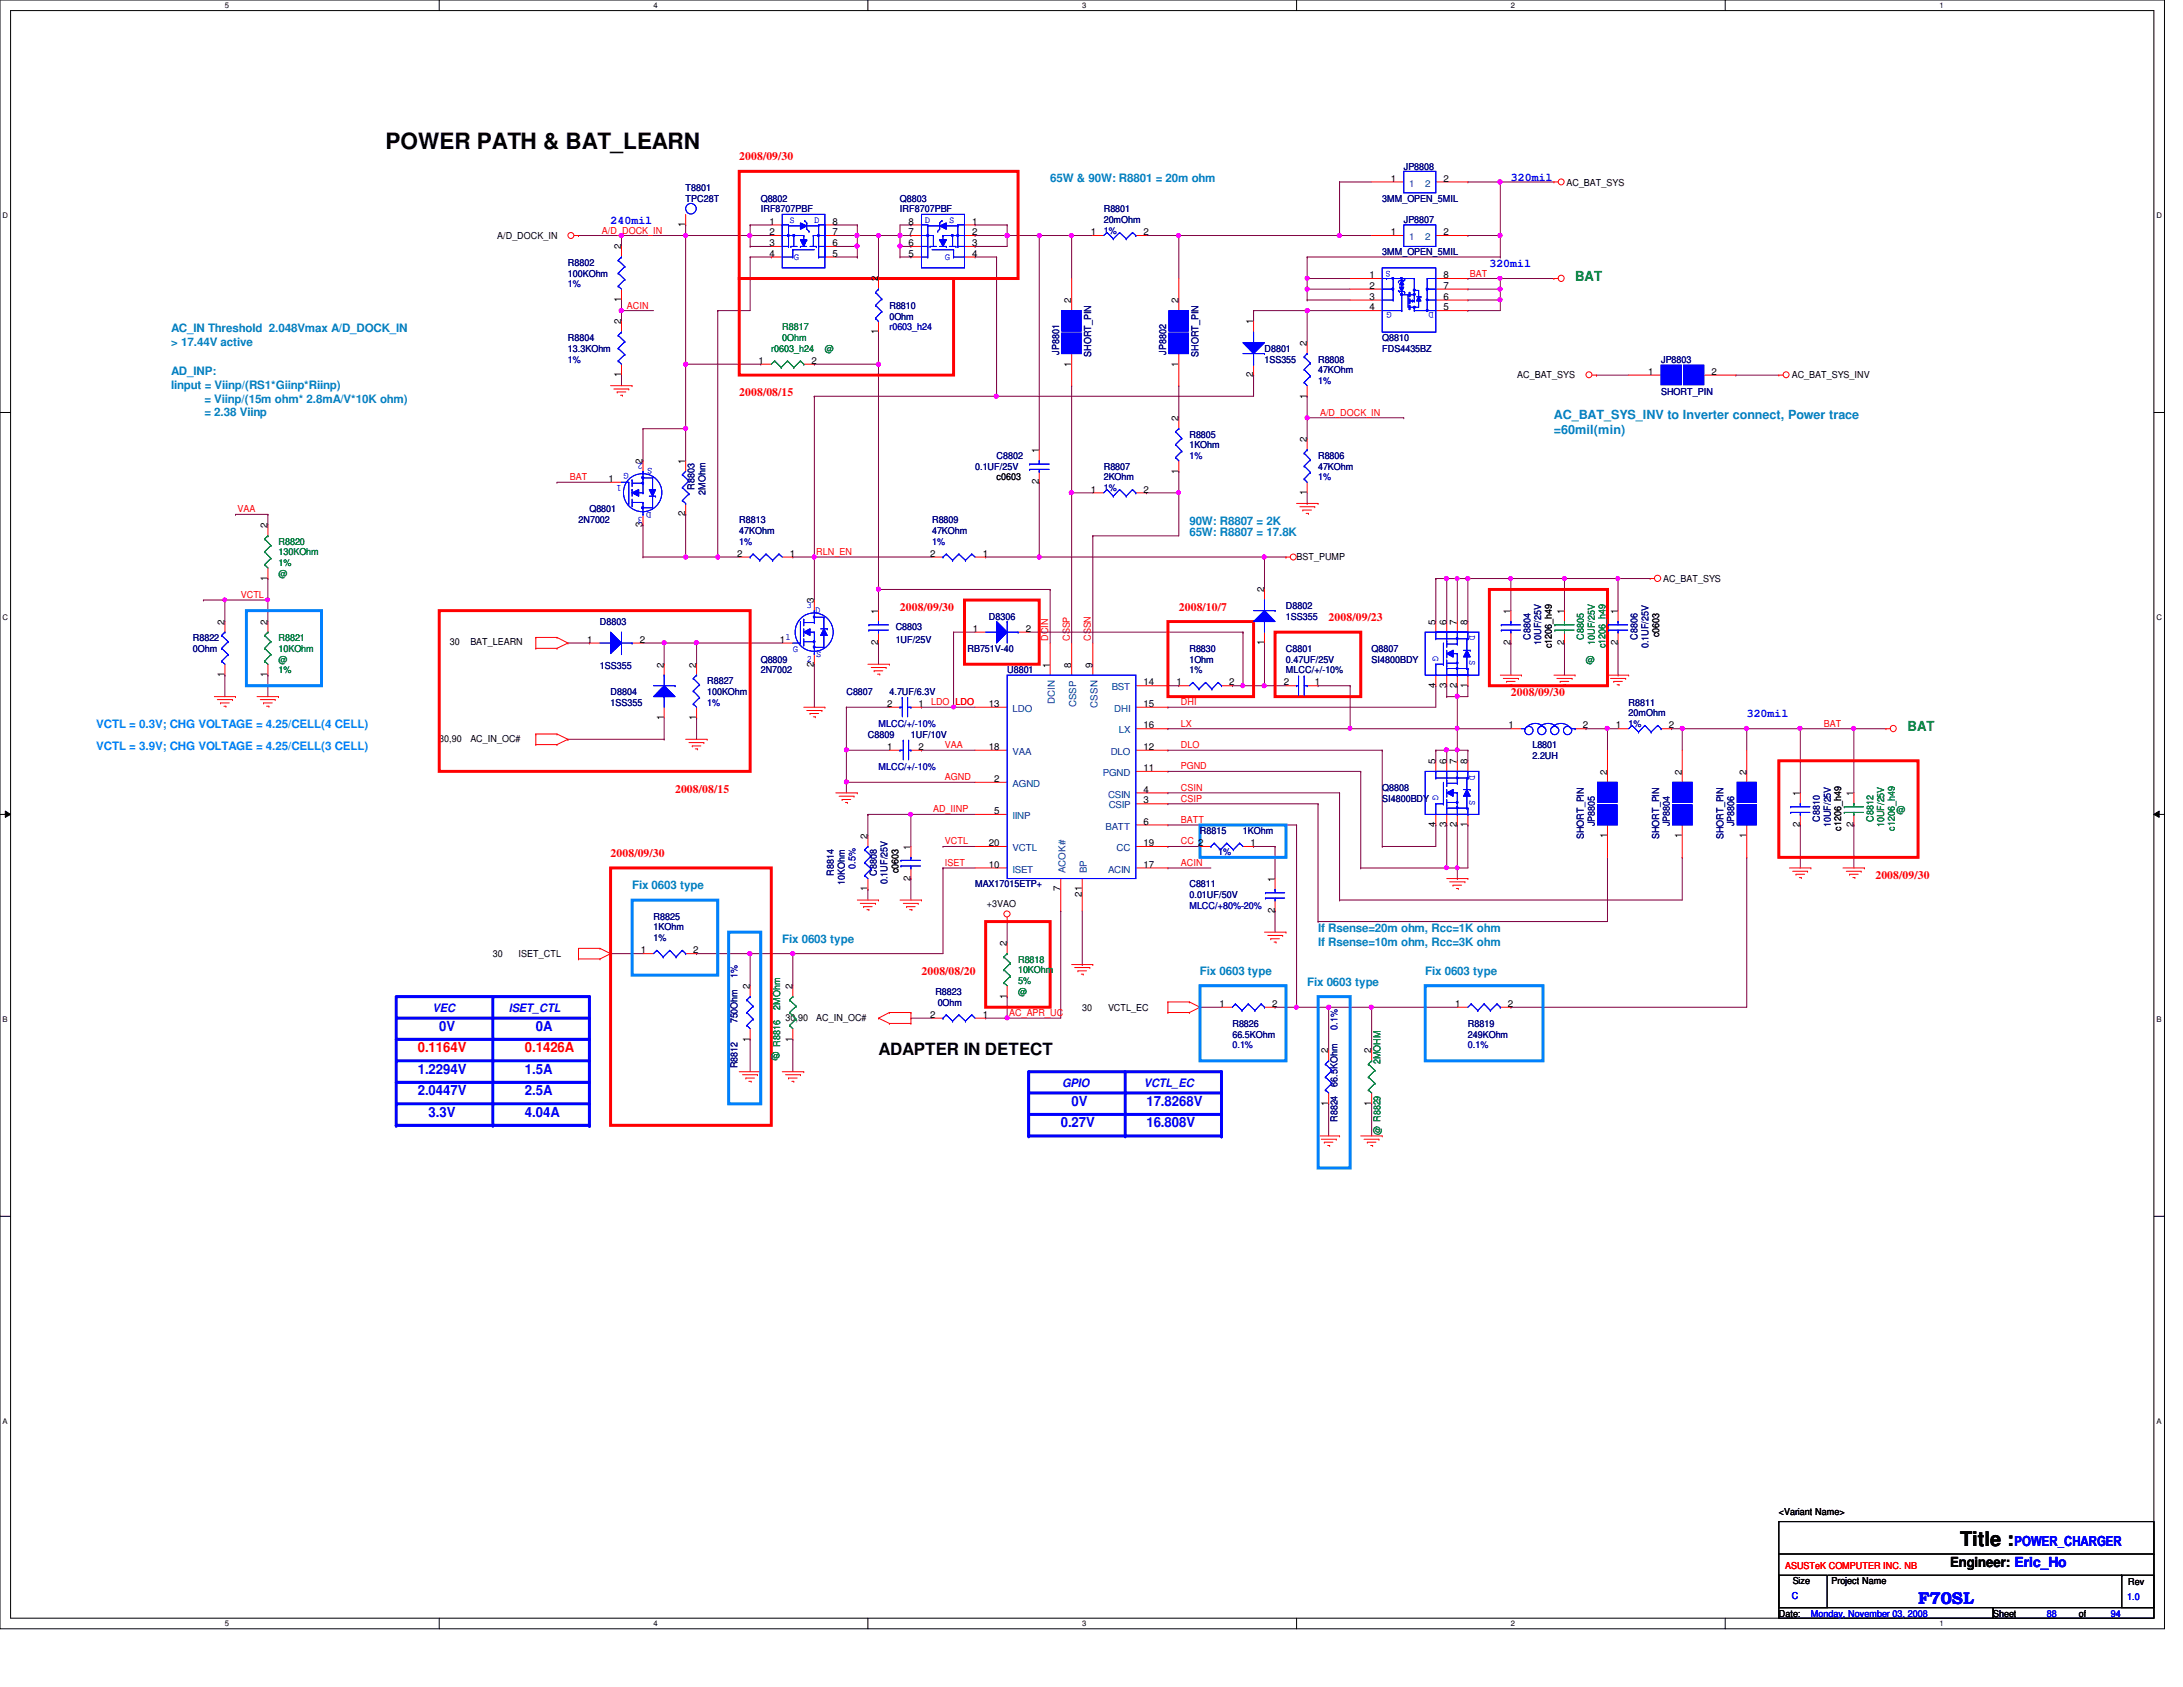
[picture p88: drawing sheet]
<svg xmlns="http://www.w3.org/2000/svg" width="279mm" height="216mm" viewBox="0 0 279 216" stroke-linecap="round" stroke-linejoin="round" font-family="sans-serif">
<defs><g id="words">
<text font-size="2.9" x="49.4" y="19.1">POWER PATH &amp; BAT_LEARN</text>
<text font-size="2.6" x="250.9" y="197.9">Title :</text>
<text font-size="2.2" x="112.4" y="135">ADAPTER IN DETECT</text>
<text font-size="2.2" fill="#00f" x="245.5" y="205.3">F70SL</text>
<g font-size="1.8" fill="#008000">
<text x="201.6" y="35.9">BAT</text>
<text x="244.1" y="93.5">BAT</text>
</g>
<g font-size="1.8" fill="#00f">
<text x="56.2" y="132">0V</text>
<text x="68.6" y="132">0A</text>
<text x="53.5" y="137.4">1.2294V</text>
<text x="67.2" y="137.4">1.5A</text>
<text x="53.5" y="140.2">2.0447V</text>
<text x="54.9" y="142.9">3.3V</text>
<text x="67.2" y="140.2">2.5A</text>
<text x="67.2" y="142.9">4.04A</text>
<text x="137.2" y="141.5">0V</text>
<text x="146.7" y="141.5">17.8268V</text>
<text x="135.8" y="144.3">0.27V</text>
<text x="146.7" y="144.3">16.808V</text>
<text x="257.9" y="197.8">POWER_CHARGER</text>
</g>
<g font-size="1.8" fill="#f00">
<text x="53.5" y="134.7">0.1164V</text>
<text x="67.2" y="134.7">0.1426A</text>
</g>
<text font-size="1.8" x="249.6" y="200.5">Engineer: Eric_Ho</text>
<g font-size="1.6" fill="#0080c0">
<text x="198.9" y="53.6">AC_BAT_SYS_INV to Inverter connect, Power trace</text>
<text x="198.9" y="55.6">=60mil(min)</text>
</g>
<g font-size="1.5" fill="#f00">
<text x="94.6" y="20.5">2008/09/30</text>
<text x="94.6" y="50.7">2008/08/15</text>
<text x="115.2" y="78.1">2008/09/30</text>
<text x="150.9" y="78.1">2008/10/7</text>
<text x="170.1" y="79.5">2008/09/23</text>
<text x="193.4" y="89.1">2008/09/30</text>
<text x="86.4" y="101.5">2008/08/15</text>
<text x="78.1" y="109.7">2008/09/30</text>
<text x="240" y="112.4">2008/09/30</text>
<text x="117.9" y="124.8">2008/08/20</text>
</g>
<g font-size="1.5" fill="#0080c0">
<text x="134.4" y="23.3">65W &amp; 90W: R8801 = 20m ohm</text>
<text x="21.9" y="42.5">AC_IN Threshold 2.048Vmax A/D_DOCK_IN</text>
<text x="21.9" y="44.3">&gt; 17.44V active</text>
<text x="21.9" y="48">AD_INP:</text>
<text x="21.9" y="49.7">Iinput = Viinp/(RS1*Giinp*Riinp)</text>
<text x="26.2" y="51.5">= Viinp/(15m ohm* 2.8mA/V*10K ohm)</text>
<text x="26.2" y="53.3">= 2.38 Viinp</text>
<text x="152.2" y="67.2">90W: R8807 = 2K</text>
<text x="152.2" y="68.5">65W: R8807 = 17.8K</text>
<text x="80.9" y="113.8">Fix 0603 type</text>
<text x="168.7" y="119.3">If Rsense=20m ohm, Rcc=1K ohm</text>
<text x="100.1" y="120.6">Fix 0603 type</text>
<text x="153.6" y="124.8">Fix 0603 type</text>
<text x="168.7" y="121.1">If Rsense=10m ohm, Rcc=3K ohm</text>
<text x="182.4" y="124.8">Fix 0603 type</text>
<text x="167.3" y="126.2">Fix 0603 type</text>
</g>
<g font-size="1.5" fill="#00f">
<text x="193.4" y="23.2">320mil</text>
<text x="78.1" y="28.7">240mil</text>
<text x="190.6" y="34.1">320mil</text>
<text x="223.6" y="91.7">320mil</text>
<text x="55.4" y="129.5">VEC</text>
<text x="65.1" y="129.5">ISET_CTL</text>
<text x="135.9" y="139.1">GPIO</text>
<text x="146.4" y="139.1">VCTL_EC</text>
</g>
<g font-size="1.5" fill="#0080ff">
<text x="12.3" y="93.2">VCTL = 0.3V; CHG VOLTAGE = 4.25/CELL(4 CELL)</text>
<text x="12.3" y="96">VCTL = 3.9V; CHG VOLTAGE = 4.25/CELL(3 CELL)</text>
</g>
<g font-size="1.2">
<text x="178" y="23.2">1</text>
<text x="184.7" y="23.2">2</text>
<text x="200.5" y="23.7">AC_BAT_SYS</text>
<text x="87.7" y="29.1" transform="rotate(-90 87.7 29.1)">1</text>
<text x="98.5" y="28.7">1</text>
<text x="106.6" y="28.7">8</text>
<text x="116.3" y="28.7">8</text>
<text x="124.4" y="28.7">1</text>
<text x="63.6" y="30.6">A/D_DOCK_IN</text>
<text x="79.5" y="31.9" transform="rotate(-90 79.5 31.9)">2</text>
<text x="98.5" y="30.1">2</text>
<text x="98.5" y="31.5">3</text>
<text x="98.5" y="32.9">4</text>
<text x="106.6" y="32.9">5</text>
<text x="106.6" y="31.5">6</text>
<text x="106.6" y="30.1">7</text>
<text x="116.3" y="32.9">5</text>
<text x="116.3" y="31.5">6</text>
<text x="116.3" y="30.1">7</text>
<text x="124.4" y="30.1">2</text>
<text x="124.4" y="31.5">3</text>
<text x="124.4" y="32.9">4</text>
<text x="139.6" y="30.1">1</text>
<text x="146.3" y="30.1">2</text>
<text x="175.3" y="35.6">1</text>
<text x="178" y="30.1">1</text>
<text x="184.7" y="35.6">8</text>
<text x="184.7" y="30.1">2</text>
<text x="79.5" y="41.5" transform="rotate(-90 79.5 41.5)">2</text>
<text x="79.5" y="38.7" transform="rotate(-90 79.5 38.7)">1</text>
<text x="112.4" y="36" transform="rotate(-90 112.4 36)">2</text>
<text x="137.1" y="38.8" transform="rotate(-90 137.1 38.8)">2</text>
<text x="150.8" y="38.8" transform="rotate(-90 150.8 38.8)">2</text>
<text x="160.4" y="41.5" transform="rotate(-90 160.4 41.5)">1</text>
<text x="175.3" y="37">2</text>
<text x="175.3" y="38.4">3</text>
<text x="175.3" y="39.7">4</text>
<text x="184.7" y="39.7">5</text>
<text x="184.7" y="38.4">6</text>
<text x="184.7" y="37">7</text>
<text x="97.1" y="46.6">1</text>
<text x="103.8" y="46.6">2</text>
<text x="112.4" y="42.8" transform="rotate(-90 112.4 42.8)">1</text>
<text x="137.1" y="46.9" transform="rotate(-90 137.1 46.9)">1</text>
<text x="150.8" y="46.9" transform="rotate(-90 150.8 46.9)">1</text>
<text x="167.3" y="44.3" transform="rotate(-90 167.3 44.3)">2</text>
<text x="210.9" y="48">1</text>
<text x="219" y="48">2</text>
<text x="79.5" y="48.3" transform="rotate(-90 79.5 48.3)">1</text>
<text x="150.8" y="53.9" transform="rotate(-90 150.8 53.9)">2</text>
<text x="160.4" y="48.3" transform="rotate(-90 160.4 48.3)">2</text>
<text x="167.3" y="51" transform="rotate(-90 167.3 51)">1</text>
<text x="194.2" y="48.4">AC_BAT_SYS</text>
<text x="229.3" y="48.4">AC_BAT_SYS_INV</text>
<text x="87.7" y="59.4" transform="rotate(-90 87.7 59.4)">1</text>
<text x="133" y="58" transform="rotate(-90 133 58)">1</text>
<text x="167.3" y="56.6" transform="rotate(-90 167.3 56.6)">2</text>
<text x="77.9" y="61.7">1</text>
<text x="127.6" y="61.5">c0603</text>
<text x="133" y="62" transform="rotate(-90 133 62)">2</text>
<text x="139.6" y="63">1</text>
<text x="146.3" y="63">2</text>
<text x="150.8" y="60.6" transform="rotate(-90 150.8 60.6)">1</text>
<text x="167.3" y="63.4" transform="rotate(-90 167.3 63.4)">1</text>
<text x="34.2" y="67.6" transform="rotate(-90 34.2 67.6)">2</text>
<text x="82.3" y="67.5" transform="rotate(-90 82.3 67.5)">3</text>
<text x="87.7" y="66.1" transform="rotate(-90 87.7 66.1)">2</text>
<text x="94.4" y="71.2">2</text>
<text x="101.1" y="71.2">1</text>
<text x="119" y="71.2">2</text>
<text x="125.8" y="71.2">1</text>
<text x="165.9" y="71.6">BST_PUMP</text>
<text x="34.2" y="74.3" transform="rotate(-90 34.2 74.3)">1</text>
<text x="104.2" y="77.2" transform="rotate(-90 104.2 77.2)">3</text>
<text x="161.8" y="75.8" transform="rotate(-90 161.8 75.8)">2</text>
<text x="212.9" y="74.5">AC_BAT_SYS</text>
<text x="28.7" y="79.9" transform="rotate(-90 28.7 79.9)">2</text>
<text x="34.2" y="79.9" transform="rotate(-90 34.2 79.9)">2</text>
<text x="57.6" y="82.6">30</text>
<text x="60.2" y="82.6">BAT_LEARN</text>
<text x="75.1" y="82.3">1</text>
<text x="81.9" y="82.3">2</text>
<text x="99.8" y="82.3">1</text>
<text x="112.4" y="82.5" transform="rotate(-90 112.4 82.5)">2</text>
<text x="112.4" y="78.6" transform="rotate(-90 112.4 78.6)">1</text>
<text x="124.5" y="80.9">1</text>
<text x="131.3" y="80.9">2</text>
<text x="161.8" y="82.5" transform="rotate(-90 161.8 82.5)">1</text>
<text x="183.7" y="79.9" transform="rotate(-90 183.7 79.9)">5</text>
<text x="185.1" y="79.9" transform="rotate(-90 185.1 79.9)">6</text>
<text x="186.5" y="79.9" transform="rotate(-90 186.5 79.9)">7</text>
<text x="187.8" y="79.9" transform="rotate(-90 187.8 79.9)">8</text>
<text x="193.3" y="82.5" transform="rotate(-90 193.3 82.5)">2</text>
<text x="193.3" y="78.6" transform="rotate(-90 193.3 78.6)">1</text>
<text x="198.6" y="83" transform="rotate(-90 198.6 83)">c1206_h49</text>
<text x="200.2" y="82.5" transform="rotate(-90 200.2 82.5)">2</text>
<text x="200.2" y="78.6" transform="rotate(-90 200.2 78.6)">1</text>
<text x="207.1" y="82.5" transform="rotate(-90 207.1 82.5)">2</text>
<text x="207.1" y="78.6" transform="rotate(-90 207.1 78.6)">1</text>
<text x="212.3" y="81.6" transform="rotate(-90 212.3 81.6)">c0603</text>
<text x="28.7" y="86.7" transform="rotate(-90 28.7 86.7)">1</text>
<text x="34.2" y="86.7" transform="rotate(-90 34.2 86.7)">1</text>
<text x="85" y="85.4" transform="rotate(-90 85 85.4)">2</text>
<text x="89.1" y="85.4" transform="rotate(-90 89.1 85.4)">2</text>
<text x="104.2" y="85.3" transform="rotate(-90 104.2 85.3)">2</text>
<text x="134.4" y="85.4" transform="rotate(-90 134.4 85.4)">1</text>
<text x="137.1" y="85.4" transform="rotate(-90 137.1 85.4)">8</text>
<text x="139.8" y="85.4" transform="rotate(-90 139.8 85.4)">9</text>
<text x="146.3" y="87.7">14</text>
<text x="150.6" y="87.7">1</text>
<text x="157.3" y="87.7">2</text>
<text x="164.3" y="87.7">2</text>
<text x="168.3" y="87.7">1</text>
<text x="183.7" y="88.1" transform="rotate(-90 183.7 88.1)">4</text>
<text x="185.1" y="88.1" transform="rotate(-90 185.1 88.1)">3</text>
<text x="186.5" y="88.1" transform="rotate(-90 186.5 88.1)">2</text>
<text x="187.8" y="88.1" transform="rotate(-90 187.8 88.1)">1</text>
<text x="56.2" y="95">30,90</text>
<text x="60.2" y="95">AC_IN_OC#</text>
<text x="85" y="92.2" transform="rotate(-90 85 92.2)">1</text>
<text x="89.1" y="92.2" transform="rotate(-90 89.1 92.2)">1</text>
<text x="113.5" y="90.5">2</text>
<text x="113.5" y="96">1</text>
<text x="117.6" y="90.5">1</text>
<text x="117.6" y="96">2</text>
<text x="126.6" y="96">18</text>
<text x="126.6" y="90.5">13</text>
<text x="146.3" y="93.2">16</text>
<text x="146.3" y="90.5">15</text>
<text x="146.3" y="96">12</text>
<text x="193.1" y="93.2">1</text>
<text x="202.6" y="93.2">2</text>
<text x="206.8" y="93.2">1</text>
<text x="213.6" y="93.2">2</text>
<text x="127.3" y="100.1">2</text>
<text x="146.3" y="101.4">4</text>
<text x="146.3" y="98.7">11</text>
<text x="183.7" y="97.7" transform="rotate(-90 183.7 97.7)">5</text>
<text x="185.1" y="97.7" transform="rotate(-90 185.1 97.7)">6</text>
<text x="186.5" y="97.7" transform="rotate(-90 186.5 97.7)">7</text>
<text x="187.8" y="97.7" transform="rotate(-90 187.8 97.7)">8</text>
<text x="205.7" y="99.1" transform="rotate(-90 205.7 99.1)">2</text>
<text x="215.3" y="99.1" transform="rotate(-90 215.3 99.1)">2</text>
<text x="223.5" y="99.1" transform="rotate(-90 223.5 99.1)">2</text>
<text x="230.4" y="101.9" transform="rotate(-90 230.4 101.9)">1</text>
<text x="237.2" y="101.9" transform="rotate(-90 237.2 101.9)">1</text>
<text x="111" y="107.4" transform="rotate(-90 111 107.4)">2</text>
<text x="127.3" y="104.2">5</text>
<text x="146.3" y="102.8">3</text>
<text x="146.3" y="105.5">6</text>
<text x="183.7" y="105.9" transform="rotate(-90 183.7 105.9)">4</text>
<text x="185.1" y="105.9" transform="rotate(-90 185.1 105.9)">3</text>
<text x="186.5" y="105.9" transform="rotate(-90 186.5 105.9)">2</text>
<text x="187.8" y="105.9" transform="rotate(-90 187.8 105.9)">1</text>
<text x="205.7" y="107.2" transform="rotate(-90 205.7 107.2)">1</text>
<text x="215.3" y="107.2" transform="rotate(-90 215.3 107.2)">1</text>
<text x="223.5" y="107.2" transform="rotate(-90 223.5 107.2)">1</text>
<text x="230.4" y="105.9" transform="rotate(-90 230.4 105.9)">2</text>
<text x="235.7" y="106.3" transform="rotate(-90 235.7 106.3)">c1206_h49</text>
<text x="237.2" y="105.9" transform="rotate(-90 237.2 105.9)">2</text>
<text x="115" y="111.8" transform="rotate(-90 115 111.8)">c0603</text>
<text x="116.5" y="112.7" transform="rotate(-90 116.5 112.7)">2</text>
<text x="116.5" y="108.8" transform="rotate(-90 116.5 108.8)">1</text>
<text x="126.6" y="111">10</text>
<text x="126.6" y="108.3">20</text>
<text x="146.3" y="108.3">19</text>
<text x="146.3" y="111">17</text>
<text x="160.1" y="108.3">1</text>
<text x="163.2" y="112.9" transform="rotate(-90 163.2 112.9)">1</text>
<text x="111" y="114.1" transform="rotate(-90 111 114.1)">1</text>
<text x="126.3" y="116.1">+3VAO</text>
<text x="135.7" y="114.1" transform="rotate(-90 135.7 114.1)">7</text>
<text x="138.5" y="114.8" transform="rotate(-90 138.5 114.8)">21</text>
<text x="163.2" y="116.8" transform="rotate(-90 163.2 116.8)">2</text>
<text x="63.1" y="122.5">30</text>
<text x="66.4" y="122.5">ISET_CTL</text>
<text x="82" y="122">1</text>
<text x="88.7" y="122">2</text>
<text x="128.9" y="121.1" transform="rotate(-90 128.9 121.1)">2</text>
<text x="96" y="126.6" transform="rotate(-90 96 126.6)">2</text>
<text x="100.5" y="130.7">30,90</text>
<text x="101.4" y="126.6" transform="rotate(-90 101.4 126.6)">2</text>
<text x="104.5" y="130.7">AC_IN_OC#</text>
<text x="119" y="130.3">2</text>
<text x="125.8" y="130.3">1</text>
<text x="128.9" y="127.8" transform="rotate(-90 128.9 127.8)">1</text>
<text x="138.5" y="129.4">30</text>
<text x="141.8" y="129.4">VCTL_EC</text>
<text x="156.1" y="128.9">1</text>
<text x="162.8" y="128.9">2</text>
<text x="186.2" y="128.9">1</text>
<text x="193" y="128.9">2</text>
<text x="96" y="133.3" transform="rotate(-90 96 133.3)">1</text>
<text x="101.4" y="133.3" transform="rotate(-90 101.4 133.3)">1</text>
<text x="170" y="134.8" transform="rotate(-90 170 134.8)">2</text>
<text x="175.5" y="134.8" transform="rotate(-90 175.5 134.8)">2</text>
<text x="170" y="141.5" transform="rotate(-90 170 141.5)">1</text>
<text x="175.5" y="141.5" transform="rotate(-90 175.5 141.5)">1</text>
<text x="227.7" y="193.8">&lt;Variant Name&gt;</text>
<text x="229.4" y="202.7">Size</text>
<text x="234.4" y="202.7">Project Name</text>
<text x="272.4" y="202.9">Rev</text>
<text x="227.7" y="206.9">Date:</text>
<text x="255.1" y="206.9">Sheet</text>
<text x="266.1" y="206.9">of</text>
</g>
<g font-size="1.2" fill="#000080">
<text x="179.7" y="21.7">JP8808</text>
<text x="87.8" y="24.4">T8801</text>
<text x="87.8" y="25.8">TPC28T</text>
<text x="97.4" y="25.8">Q8802</text>
<text x="97.4" y="27.2">IRF8707PBF</text>
<text x="115.2" y="25.8">Q8803</text>
<text x="115.2" y="27.2">IRF8707PBF</text>
<text x="141.3" y="27.2">R8801</text>
<text x="141.3" y="28.6">20mOhm</text>
<text x="176.9" y="25.8">3MM_OPEN_5MIL</text>
<text x="179.7" y="28.6">JP8807</text>
<text x="72.7" y="34">R8802</text>
<text x="72.7" y="35.4">100KOhm</text>
<text x="176.9" y="32.7">3MM_OPEN_5MIL</text>
<text x="113.8" y="39.5">R8810</text>
<text x="113.8" y="40.9">0Ohm</text>
<text x="72.7" y="43.6">R8804</text>
<text x="72.7" y="45">13.3KOhm</text>
<text x="135.6" y="45.4" transform="rotate(-90 135.6 45.4)">JP8801</text>
<text x="139.7" y="45.7" transform="rotate(-90 139.7 45.7)">SHORT_PIN</text>
<text x="149.3" y="45.4" transform="rotate(-90 149.3 45.4)">JP8802</text>
<text x="153.4" y="45.7" transform="rotate(-90 153.4 45.7)">SHORT_PIN</text>
<text x="161.8" y="45">D8801</text>
<text x="161.8" y="46.4">1SS355</text>
<text x="168.7" y="46.4">R8808</text>
<text x="168.7" y="47.8">47KOhm</text>
<text x="176.9" y="43.6">Q8810</text>
<text x="176.9" y="45">FDS4435BZ</text>
<text x="212.6" y="46.4">JP8803</text>
<text x="212.6" y="50.5">SHORT_PIN</text>
<text x="127.6" y="58.7">C8802</text>
<text x="152.2" y="56">R8805</text>
<text x="152.2" y="57.4">1KOhm</text>
<text x="168.7" y="58.7">R8806</text>
<text x="75.4" y="65.6">Q8801</text>
<text x="88.9" y="62.7" transform="rotate(-90 88.9 62.7)">R8803</text>
<text x="90.3" y="63.3" transform="rotate(-90 90.3 63.3)">2MOhm</text>
<text x="124.8" y="60.1">0.1UF/25V</text>
<text x="141.3" y="60.1">R8807</text>
<text x="141.3" y="61.5">2KOhm</text>
<text x="168.7" y="60.1">47KOhm</text>
<text x="74" y="67">2N7002</text>
<text x="94.6" y="67">R8813</text>
<text x="94.6" y="68.3">47KOhm</text>
<text x="119.3" y="67">R8809</text>
<text x="119.3" y="68.3">47KOhm</text>
<text x="164.6" y="77.9">D8802</text>
<text x="24.7" y="82">R8822</text>
<text x="24.7" y="83.4">0Ohm</text>
<text x="76.8" y="80">D8803</text>
<text x="114.6" y="80.7">C8803</text>
<text x="114.6" y="82.3">1UF/25V</text>
<text x="123.8" y="83.4">RB751V-40</text>
<text x="126.6" y="79.3">D8306</text>
<text x="152.2" y="83.4">R8830</text>
<text x="164.6" y="83.4">C8801</text>
<text x="164.6" y="79.3">1SS355</text>
<text x="175.6" y="83.4">Q8807</text>
<text x="195.9" y="81.9" transform="rotate(-90 195.9 81.9)">C8804</text>
<text x="197.3" y="82.5" transform="rotate(-90 197.3 82.5)">10UF/25V</text>
<text x="209.6" y="81.9" transform="rotate(-90 209.6 81.9)">C8806</text>
<text x="211" y="83" transform="rotate(-90 211 83)">0.1UF/25V</text>
<text x="76.8" y="85.6">1SS355</text>
<text x="78.1" y="88.9">D8804</text>
<text x="90.5" y="87.5">R8827</text>
<text x="90.5" y="88.9">100KOhm</text>
<text x="97.4" y="84.8">Q8809</text>
<text x="97.4" y="86.1">2N7002</text>
<text x="108.3" y="88.9">C8807</text>
<text x="113.8" y="88.9">4.7UF/6.3V</text>
<text x="128.9" y="86.1">U8801</text>
<text x="152.2" y="84.8">1Ohm</text>
<text x="152.2" y="86.1">1%</text>
<text x="164.6" y="84.8">0.47UF/25V</text>
<text x="164.6" y="86.1">MLCC/+/-10%</text>
<text x="175.6" y="84.8">SI4800BDY</text>
<text x="78.1" y="90.3">1SS355</text>
<text x="111.1" y="94.4">C8809</text>
<text x="116.6" y="94.4">1UF/10V</text>
<text x="196.1" y="95.8">L8801</text>
<text x="208.4" y="90.3">R8811</text>
<text x="208.4" y="91.7">20mOhm</text>
<text x="176.9" y="101.3">Q8808</text>
<text x="196.1" y="97.2">2.2UH</text>
<text x="153.6" y="106.7">R8815</text>
<text x="159.1" y="106.7">1KOhm</text>
<text x="176.9" y="102.6">SI4800BDY</text>
<text x="202.7" y="107.4" transform="rotate(-90 202.7 107.4)">SHORT_PIN</text>
<text x="204.1" y="105.7" transform="rotate(-90 204.1 105.7)">JP8805</text>
<text x="212.3" y="107.4" transform="rotate(-90 212.3 107.4)">SHORT_PIN</text>
<text x="213.7" y="105.7" transform="rotate(-90 213.7 105.7)">JP8804</text>
<text x="220.6" y="107.4" transform="rotate(-90 220.6 107.4)">SHORT_PIN</text>
<text x="222" y="105.7" transform="rotate(-90 222 105.7)">JP8806</text>
<text x="232.9" y="105.2" transform="rotate(-90 232.9 105.2)">C8810</text>
<text x="234.3" y="105.9" transform="rotate(-90 234.3 105.9)">10UF/25V</text>
<text x="106.7" y="112.1" transform="rotate(-90 106.7 112.1)">R8814</text>
<text x="108.1" y="113.3" transform="rotate(-90 108.1 113.3)">10KOhm</text>
<text x="112.2" y="112.1" transform="rotate(-90 112.2 112.1)">C8808</text>
<text x="113.6" y="113.2" transform="rotate(-90 113.6 113.2)">0.1UF/25V</text>
<text x="124.8" y="113.6">MAX17015ETP+</text>
<text x="152.2" y="113.6">C8811</text>
<text x="83.7" y="117.7">R8825</text>
<text x="83.7" y="119.1">1KOhm</text>
<text x="152.2" y="115">0.01UF/50V</text>
<text x="83.7" y="120.4">1%</text>
<text x="94.4" y="131" transform="rotate(-90 94.4 131)">750Ohm</text>
<text x="119.7" y="127.3">R8823</text>
<text x="120" y="128.7">0Ohm</text>
<text x="157.7" y="131.4">R8826</text>
<text x="187.9" y="131.4">R8819</text>
<text x="94.4" y="136.7" transform="rotate(-90 94.4 136.7)">R8812</text>
<text x="157.7" y="132.8">66.5KOhm</text>
<text x="187.9" y="132.8">249KOhm</text>
<text x="171.2" y="143.6" transform="rotate(-90 171.2 143.6)">R8824</text>
<text x="171.2" y="139.1" transform="rotate(-90 171.2 139.1)">66.5KOhm</text>
</g>
<g font-size="1.2" fill="#004080">
<text x="180.3" y="23.9">1</text>
<text x="182.4" y="23.9">2</text>
<text x="180.3" y="30.7">1</text>
<text x="182.4" y="30.7">2</text>
<text x="142.3" y="88.3">BST</text>
<text x="129.6" y="91.1">LDO</text>
<text x="135" y="90.1" transform="rotate(-90 135 90.1)">DCIN</text>
<text x="137.8" y="90.5" transform="rotate(-90 137.8 90.5)">CSSP</text>
<text x="140.5" y="90.6" transform="rotate(-90 140.5 90.6)">CSSN</text>
<text x="142.6" y="91.1">DHI</text>
<text x="143.2" y="93.9">LX</text>
<text x="129.6" y="100.7">AGND</text>
<text x="129.6" y="96.6">VAA</text>
<text x="141.1" y="99.3">PGND</text>
<text x="142.2" y="96.6">DLO</text>
<text x="129.6" y="104.8">IINP</text>
<text x="141.5" y="106.2">BATT</text>
<text x="141.8" y="102.1">CSIN</text>
<text x="141.9" y="103.5">CSIP</text>
<text x="129.6" y="111.7">ISET</text>
<text x="129.6" y="108.9">VCTL</text>
<text x="136.4" y="111.8" transform="rotate(-90 136.4 111.8)">ACOK#</text>
<text x="139.1" y="111.8" transform="rotate(-90 139.1 111.8)">BP</text>
<text x="141.8" y="111.7">ACIN</text>
<text x="142.9" y="108.9">CC</text>
</g>
<g font-size="1.2" fill="#f00">
<text x="77" y="29.9">A/D_DOCK_IN</text>
<text x="188.1" y="35.4">BAT</text>
<text x="80.2" y="39.5">ACIN</text>
<text x="169" y="53.2">A/D_DOCK_IN</text>
<text x="30.4" y="65.6">VAA</text>
<text x="72.9" y="61.5">BAT</text>
<text x="104.5" y="71">RLN_EN</text>
<text x="30.8" y="76.5">VCTL</text>
<text x="134.2" y="82" transform="rotate(-90 134.2 82)">DCIN</text>
<text x="136.9" y="82" transform="rotate(-90 136.9 82)">CSSP</text>
<text x="139.6" y="82" transform="rotate(-90 139.6 82)">CSSN</text>
<text x="119.2" y="90.3">LDO LDO</text>
<text x="120.9" y="95.8">VAA</text>
<text x="151.1" y="90.3">DHI</text>
<text x="151.1" y="95.8">DLO</text>
<text x="151.1" y="93">LX</text>
<text x="233.4" y="93">BAT</text>
<text x="120.9" y="99.9">AGND</text>
<text x="151.1" y="98.5">PGND</text>
<text x="151.1" y="101.2">CSIN</text>
<text x="119.4" y="104">AD_IINP</text>
<text x="151.1" y="102.6">CSIP</text>
<text x="151.1" y="105.3">BATT</text>
<text x="120.9" y="110.8">ISET</text>
<text x="120.9" y="108.1">VCTL</text>
<text x="151.1" y="108.1">CC 2</text>
<text x="151.1" y="110.8">ACIN</text>
<text x="129.2" y="130">AC_APR_UC</text>
<text x="228.5" y="200.8">ASUSTeK COMPUTER INC. NB</text>
</g>
<g font-size="1.2" fill="#00f">
<text x="101" y="28.6">S</text>
<text x="104.2" y="28.6">D</text>
<text x="118.4" y="28.6">D</text>
<text x="121.5" y="28.6">S</text>
<text x="101.6" y="33.2">G</text>
<text x="120.9" y="33.2">G</text>
<text x="178" y="34.6" transform="rotate(180 178 34.6)">S</text>
<text x="178.1" y="40" transform="rotate(180 178.1 40)">G</text>
<text x="183.5" y="40" transform="rotate(180 183.5 40)">D</text>
<text x="82.3" y="59.3" transform="rotate(180 82.3 59.3)">2</text>
<text x="83.5" y="59.9" transform="rotate(180 83.5 59.9)">S</text>
<text x="79.5" y="62.1" transform="rotate(180 79.5 62.1)">1</text>
<text x="80.5" y="60.5" transform="rotate(180 80.5 60.5)">G</text>
<text x="83.4" y="65.5" transform="rotate(180 83.4 65.5)">D</text>
<text x="82.3" y="66.2" transform="rotate(180 82.3 66.2)">3</text>
<text x="103.3" y="77.8">3</text>
<text x="100.5" y="81.9">1</text>
<text x="101.5" y="83.4">G</text>
<text x="104.4" y="78.5">D</text>
<text x="183.4" y="83.9" transform="rotate(90 183.4 83.9)">G</text>
<text x="188.1" y="81.3" transform="rotate(90 188.1 81.3)">D</text>
<text x="103.3" y="84.7">2</text>
<text x="104.5" y="84.1">S</text>
<text x="188.1" y="84.5" transform="rotate(90 188.1 84.5)">S</text>
<text x="183.4" y="101.8" transform="rotate(90 183.4 101.8)">G</text>
<text x="188.1" y="99.1" transform="rotate(90 188.1 99.1)">D</text>
<text x="188.1" y="102.3" transform="rotate(90 188.1 102.3)">S</text>
<text x="229.3" y="204.7">C</text>
<text x="231.8" y="206.9">Monday, November 03, 2008</text>
<text x="262" y="206.9">88</text>
<text x="270.2" y="206.9">94</text>
<text x="272.2" y="204.8">1.0</text>
</g>
<g font-size="1.2" fill="#0000a0">
<text x="141.3" y="29.9">1%</text>
<text x="72.7" y="36.8">1%</text>
<text x="72.7" y="46.4">1%</text>
<text x="113.8" y="42.3">r0603_h24</text>
<text x="168.7" y="49.1">1%</text>
<text x="152.2" y="58.7">1%</text>
<text x="141.3" y="62.9">1%</text>
<text x="168.7" y="61.5">1%</text>
<text x="94.6" y="69.7">1%</text>
<text x="119.3" y="69.7">1%</text>
<text x="90.5" y="90.3">1%</text>
<text x="112.4" y="93">MLCC/+/-10%</text>
<text x="208.4" y="93">1%</text>
<text x="112.4" y="98.5">MLCC/+/-10%</text>
<text x="109.5" y="111.2" transform="rotate(-90 109.5 111.2)">0.5%</text>
<text x="155.9" y="109.5">1%</text>
<text x="152.2" y="116.3">MLCC/+80%-20%</text>
<text x="94.4" y="125.2" transform="rotate(-90 94.4 125.2)">1%</text>
<text x="171.2" y="131.8" transform="rotate(-90 171.2 131.8)">0.1%</text>
<text x="157.7" y="134.2">0.1%</text>
<text x="187.9" y="134.2">0.1%</text>
</g>
<g font-size="1.2" fill="#008000">
<text x="98.7" y="45">r0603_h24</text>
<text x="100.1" y="42.3">R8817</text>
<text x="100.1" y="43.6">0Ohm</text>
<text x="105.6" y="45">@</text>
<text x="35.6" y="69.7">R8820</text>
<text x="35.6" y="71.1">130KOhm</text>
<text x="35.6" y="73.8">@</text>
<text x="35.6" y="72.4">1%</text>
<text x="35.6" y="82">R8821</text>
<text x="35.6" y="83.4">10KOhm</text>
<text x="202.7" y="81.9" transform="rotate(-90 202.7 81.9)">C8805</text>
<text x="204.1" y="82.5" transform="rotate(-90 204.1 82.5)">10UF/25V</text>
<text x="205.5" y="83" transform="rotate(-90 205.5 83)">c1206_h49</text>
<text x="35.6" y="84.8">@</text>
<text x="35.6" y="86.1">1%</text>
<text x="203" y="84.8">@</text>
<text x="239.8" y="105.2" transform="rotate(-90 239.8 105.2)">C8812</text>
<text x="241.2" y="105.9" transform="rotate(-90 241.2 105.9)">10UF/25V</text>
<text x="242.5" y="106.3" transform="rotate(-90 242.5 106.3)">c1206_h49</text>
<text x="242.7" y="104">@</text>
<text x="130.3" y="123.2">R8818</text>
<text x="130.3" y="124.6">10KOhm</text>
<text x="130.3" y="125.9">5%</text>
<text x="99.9" y="129.2" transform="rotate(-90 99.9 129.2)">2MOhm</text>
<text x="130.3" y="127.3">@</text>
<text x="98.7" y="135.6">@</text>
<text x="99.9" y="134" transform="rotate(-90 99.9 134)">R8816</text>
<text x="176.7" y="136.2" transform="rotate(-90 176.7 136.2)">2MOHM</text>
<text x="176.7" y="145.2" transform="rotate(-90 176.7 145.2)">@ R8829</text>
</g>
<g font-size="1">
<text x="28.8" y="1">5</text>
<text x="83.7" y="1">4</text>
<text x="138.5" y="1">3</text>
<text x="193.4" y="1">2</text>
<text x="248.2" y="1">1</text>
<text x=".3" y="27.9">D</text>
<text x="276" y="27.9">D</text>
<text x=".3" y="79.4">C</text>
<text x="276" y="79.4">C</text>
<text x=".3" y="130.8">B</text>
<text x="276" y="130.8">B</text>
<text x=".3" y="182.2">A</text>
<text x="276" y="182.2">A</text>
<text x="28.8" y="208.1">5</text>
<text x="83.7" y="208.1">4</text>
<text x="138.5" y="208.1">3</text>
<text x="193.4" y="208.1">2</text>
<text x="248.2" y="208.1">1</text>
</g>
</g></defs>
<path d="M0 0h277v208.4h-277zM1.4 1.4h274.3v205.7h-274.3z" fill="none" stroke="#000" stroke-width=".13"/>
<g fill="#fff">
<path d="M28.8 .1h.5v1.1h-.5z"/>
<path d="M28.8 207.2h.5v1.1h-.5z"/>
</g>
<path d="M56.2 0v1.4M56.2 207.1v1.3" fill="none" stroke="#000" stroke-width=".13"/>
<g fill="#fff">
<path d="M83.7 .1h.5v1.1h-.5z"/>
<path d="M83.7 207.2h.5v1.1h-.5z"/>
</g>
<path d="M111.1 0v1.4M111.1 207.1v1.3" fill="none" stroke="#000" stroke-width=".13"/>
<g fill="#fff">
<path d="M138.5 .1h.6v1.1h-.6z"/>
<path d="M138.5 207.2h.6v1.1h-.6z"/>
</g>
<path d="M165.9 0v1.4M165.9 207.1v1.3" fill="none" stroke="#000" stroke-width=".13"/>
<g fill="#fff">
<path d="M193.4 .1h.5v1.1h-.5z"/>
<path d="M193.4 207.2h.5v1.1h-.5z"/>
</g>
<path d="M220.8 0v1.4M220.8 207.1v1.3" fill="none" stroke="#000" stroke-width=".13"/>
<g fill="#fff">
<path d="M248.2 .1h.6v1.1h-.6z"/>
<path d="M248.2 207.2h.6v1.1h-.6z"/>
<path d="M.3 27.1h.8v1.1h-.8z"/>
<path d="M276 27.1h.7v1.1h-.7z"/>
<path d="M.3 78.5h.8v1.1h-.8z"/>
<path d="M276 78.5h.7v1.1h-.7z"/>
</g>
<path d="M0 52.8h1.4M275.7 52.8h1.3" fill="none" stroke="#000" stroke-width=".13"/>
<g fill="#fff">
<path d="M.3 129.9h.7v1.1h-.7z"/>
<path d="M276 129.9h.6v1.1h-.6z"/>
</g>
<path d="M0 104.2h1.4M.7 103.8l.7 .4-.7 .4zM275.7 104.2l.7-.4v.8zM275.7 104.2h1.3" fill="none" stroke="#000" stroke-width=".13"/>
<path d="M.7 103.8l.7 .4-.7 .4zM275.7 104.2l.7-.4v.8z" fill="#000"/>
<g fill="#fff">
<path d="M.3 181.4h.7v1.1h-.7z"/>
<path d="M276 181.4h.6v1.1h-.6z"/>
</g>
<path d="M0 155.7h1.4M275.7 155.7h1.3" fill="none" stroke="#000" stroke-width=".13"/>
<g fill="none" stroke="#800040" stroke-width=".13">
<path d="M96 32.9h.1M96 32.9v6.9M109.7 30.1h2.7M112.4 30.1h.1M115.2 32.9h1.4M115.2 31.5h1.4M116.6 32.9h.1M116.6 31.5h.1M160.4 39.8h.1M160.4 39.8v1.3M127.6 50.7h.1M127.6 50.7h32.8"/>
<path d="M153.6 128.9h.1M153.6 128.9h2.7M163.2 128.9h.1M163.2 128.9h2.7"/>
</g>
<circle cx="127.5" cy="50.7" r=".26" fill="#f0f"/>
<circle cx="127.5" cy="50.7" r=".26" fill="none" stroke="#f0f" stroke-width=".13"/>
<g fill="none" stroke="#800040" stroke-width=".13">
<path d="M115.2 30.1h1.4M115.2 28.8h1.4M116.6 30.1h.1M116.6 28.8h.1M167.3 32.9h.1M167.3 32.9v2.7M167.3 32.9h24.7M192 32.9h.1M192 30.1h.1M192 23.3h.1M192 23.3v9.6M82.3 59h.1"/>
<path d="M82.3 54.9v4.1M160.4 48h.1M160.4 48v2.7M82.3 67.2h.1M82.3 67.2v4.1"/>
</g>
<circle cx="192" cy="30.1" r=".26" fill="#f0f"/>
<circle cx="192" cy="30.1" r=".26" fill="none" stroke="#f0f" stroke-width=".13"/>
<path d="M28.8 76.8h.1M28.8 76.8h5.5M34.3 76.8h.1M34.3 65.8h.1M34.3 65.8v1.4M34.3 76.8v2.7M34.3 86.4h.1M34.3 86.4v2.8" fill="none" stroke="#800040" stroke-width=".13"/>
<circle cx="34.2" cy="76.8" r=".25" fill="#f0f"/>
<circle cx="34.2" cy="76.8" r=".25" fill="none" stroke="#f0f" stroke-width=".13"/>
<path d="M28.6 76.6h.3l.1 .2-.1 .1-.2 .1-.1-.1z" fill-rule="evenodd" fill="#f0f"/>
<path d="M28.6 76.6h.3l.1 .2-.1 .1-.2 .1-.1-.1z" fill="none" stroke="#f0f" stroke-width=".13"/>
<path d="M34.3 74h.1M34.3 74v2.8M133 71.3h.1M133 71.3h28.8M170.1 141.3h.1M170.1 141.3v4.1" fill="none" stroke="#800040" stroke-width=".13"/>
<circle cx="161.8" cy="71.3" r=".26" fill="#f0f"/>
<circle cx="161.8" cy="71.3" r=".26" fill="none" stroke="#f0f" stroke-width=".13"/>
<circle cx="133" cy="71.3" r=".26" fill="#f0f"/>
<circle cx="133" cy="71.3" r=".26" fill="none" stroke="#f0f" stroke-width=".13"/>
<path d="M171.4 30.1h.1M171.4 30.1h4.2" fill="none" stroke="#800040" stroke-width=".13"/>
<circle cx="171.4" cy="30.1" r=".26" fill="#f0f"/>
<circle cx="171.4" cy="30.1" r=".26" fill="none" stroke="#f0f" stroke-width=".13"/>
<g fill="none" stroke="#800040" stroke-width=".13">
<path d="M79.5 30.1h.1M79.5 30.1h8.3M71.3 61.7h.1M71.3 61.7h6.8M104.2 71.3h.1M104.2 71.3h15.1M139.9 68.6h.1M139.9 68.6h11M139.9 68.6v13.7M172.8 93.3h.1M172.8 93.3h13.7M193.4 82.3h.1"/>
<path d="M193.4 82.3v4.1M207.1 86.4h.1M207.1 82.3v4.1"/>
</g>
<path d="M172.6 93h.2l.2 .1-.1 .3-.1 .1-.2-.1z" fill-rule="evenodd" fill="#f0f"/>
<path d="M172.6 93h.2l.2 .1-.1 .3-.1 .1-.2-.1z" fill="none" stroke="#f0f" stroke-width=".13"/>
<g fill="none" stroke="#800040" stroke-width=".13">
<path d="M167.3 38.4h.1M167.3 37h.1M167.3 38.4h5.5M167.3 37v1.4M150.9 49.4h.1M150.9 49.4v4.1M161.8 71.3h.1M161.8 71.3v4.1M149.5 98.7h.1M149.5 98.7h24.7M174.2 98.7h.1M174.2 98.7v12.4"/>
<path d="M174.2 111.1h.1M174.2 111.1h11"/>
</g>
<circle cx="167.3" cy="37" r=".26" fill="#f0f"/>
<circle cx="167.3" cy="37" r=".26" fill="none" stroke="#f0f" stroke-width=".13"/>
<path d="M161.8 87.8h.1M161.8 87.8h2.8" fill="none" stroke="#800040" stroke-width=".13"/>
<circle cx="161.8" cy="87.8" r=".26" fill="#f0f"/>
<circle cx="161.8" cy="87.8" r=".26" fill="none" stroke="#f0f" stroke-width=".13"/>
<g fill="none" stroke="#800040" stroke-width=".13">
<path d="M115.2 30.1h.1M115.2 28.8v1.3M149.5 90.5h.1M149.5 96h.1M149.5 96h27.4M161.8 82.3h.1M161.8 82.3v5.5M176.9 96h.1M176.9 96v12.3M183.8 87.8h.1M183.8 87.8v2.7h-34.3M135.8 116.6h.1"/>
<path d="M135.8 116.6v13.7M176.9 108.3h.1M183.8 105.6h.1M183.8 105.6v2.7h-6.9"/>
</g>
<circle cx="115.2" cy="30.1" r=".26" fill="#f0f"/>
<circle cx="115.2" cy="30.1" r=".26" fill="none" stroke="#f0f" stroke-width=".13"/>
<path d="M167.3 37h.1M167.3 35.6h.1M167.3 37h5.5M167.3 35.6v1.4M168.7 87.8h.1M168.7 87.8h4.1M172.8 87.8h.1M172.8 87.8v5.5" fill="none" stroke="#800040" stroke-width=".13"/>
<circle cx="167.3" cy="35.6" r=".25" fill="#f0f"/>
<circle cx="167.3" cy="35.6" r=".25" fill="none" stroke="#f0f" stroke-width=".13"/>
<path d="M149.5 93.3h.1M149.5 93.3h23.3M128.9 130.3h.1M128.9 130.3h6.9" fill="none" stroke="#800040" stroke-width=".13"/>
<circle cx="128.9" cy="130.3" r=".26" fill="#f0f"/>
<circle cx="128.9" cy="130.3" r=".26" fill="none" stroke="#f0f" stroke-width=".13"/>
<path d="M115.2 32.9h.1M115.2 31.5h.1M115.2 30.1v2.8M167.3 35.6h.1M167.3 35.6h5.5M128.9 127.6h.1M128.9 127.6v2.7" fill="none" stroke="#800040" stroke-width=".13"/>
<circle cx="115.2" cy="31.5" r=".26" fill="#f0f"/>
<circle cx="115.2" cy="31.5" r=".26" fill="none" stroke="#f0f" stroke-width=".13"/>
<path d="M183.8 96h.1M183.8 96v1.4M183.8 96h1.4M186.5 96h.1M186.5 96v1.4M128.9 117.9h.1M128.9 117.9v2.8" fill="none" stroke="#800040" stroke-width=".13"/>
<path d="M186.3 95.8l.2-.1 .2 .1v.3l-.2 .1-.2-.1z" fill-rule="evenodd" fill="#f0f"/>
<path d="M186.3 95.8l.2-.1 .2 .1v.3l-.2 .1-.2-.1z" fill="none" stroke="#f0f" stroke-width=".13"/>
<path d="M185.2 96h.1M185.2 96v1.4M186.5 96h.1M186.5 96h1.4M187.9 96h.1M187.9 96v1.4" fill="none" stroke="#800040" stroke-width=".13"/>
<circle cx="185.1" cy="96" r=".26" fill="#f0f"/>
<circle cx="185.1" cy="96" r=".26" fill="none" stroke="#f0f" stroke-width=".13"/>
<path d="M185.2 96h.1M185.2 96h1.3M186.5 89.2h.1M187.9 87.8h.1M187.9 87.8v1.4h-1.4" fill="none" stroke="#800040" stroke-width=".13"/>
<path d="M186.3 88.9h.2l.2 .1v.3l-.2 .1-.2-.1z" fill-rule="evenodd" fill="#f0f"/>
<path d="M186.3 88.9h.2l.2 .1v.3l-.2 .1-.2-.1z" fill="none" stroke="#f0f" stroke-width=".13"/>
<path d="M185.2 87.8h.1M185.2 89.2h.1M185.2 87.8v1.4M186.5 87.8h.1M186.5 93.3h.1M186.5 87.8v1.4h-1.3M186.5 93.3v2.7" fill="none" stroke="#800040" stroke-width=".13"/>
<path d="M186.3 93h.2l.2 .1v.3l-.2 .1-.2-.1z" fill-rule="evenodd" fill="#f0f"/>
<path d="M186.3 93h.2l.2 .1v.3l-.2 .1-.2-.1z" fill="none" stroke="#f0f" stroke-width=".13"/>
<path d="M185.2 105.6h.1M185.2 105.6v5.5" fill="none" stroke="#800040" stroke-width=".13"/>
<circle cx="185.1" cy="111" r=".25" fill="#f0f"/>
<circle cx="185.1" cy="111" r=".25" fill="none" stroke="#f0f" stroke-width=".13"/>
<path d="M87.8 65.8h.1M87.8 65.8v5.5M91.9 71.3h.1M91.9 71.3h2.7M205.7 93.3h.1M205.7 93.3h1.4" fill="none" stroke="#800040" stroke-width=".13"/>
<circle cx="87.8" cy="71.3" r=".26" fill="#f0f"/>
<circle cx="87.8" cy="71.3" r=".26" fill="none" stroke="#f0f" stroke-width=".13"/>
<path d="M87.8 71.3h.1M87.8 71.3h4.1M223.6 93.3h.1M223.6 93.3h6.8M230.4 93.3h.1M230.4 93.3v8.2" fill="none" stroke="#800040" stroke-width=".13"/>
<circle cx="230.4" cy="93.2" r=".26" fill="#f0f"/>
<circle cx="230.4" cy="93.2" r=".26" fill="none" stroke="#f0f" stroke-width=".13"/>
<path d="M237.3 93.3h.1M237.3 93.3h4.1" fill="none" stroke="#800040" stroke-width=".13"/>
<circle cx="237.2" cy="93.2" r=".26" fill="#f0f"/>
<circle cx="237.2" cy="93.2" r=".26" fill="none" stroke="#f0f" stroke-width=".13"/>
<path d="M87.8 30.1h.1M87.8 30.1h8.2M117.9 96h.1M117.9 96h6.9" fill="none" stroke="#800040" stroke-width=".13"/>
<circle cx="87.8" cy="30.1" r=".26" fill="#f0f"/>
<circle cx="87.8" cy="30.1" r=".26" fill="none" stroke="#f0f" stroke-width=".13"/>
<path d="M186.5 89.2h.1M186.5 89.2v4.1" fill="none" stroke="#800040" stroke-width=".13"/>
<path d="M186.3 88.9h.2l.2 .1v.3l-.2 .1-.2-.1z" fill-rule="evenodd" fill="#f0f"/>
<path d="M186.3 88.9h.2l.2 .1v.3l-.2 .1-.2-.1z" fill="none" stroke="#f0f" stroke-width=".13"/>
<path d="M186.5 93.3h.1M186.5 93.3h6.9M186.5 105.6h.1M186.5 105.6v5.5" fill="none" stroke="#800040" stroke-width=".13"/>
<path d="M186.3 110.9h.4v.1v.2l-.2 .1-.2-.1z" fill-rule="evenodd" fill="#f0f"/>
<path d="M186.3 110.9h.4v.1v.2l-.2 .1-.2-.1z" fill="none" stroke="#f0f" stroke-width=".13"/>
<g fill="none" stroke="#800040" stroke-width=".13">
<path d="M87.8 54.9h.1M87.8 54.9v4.1M108.3 96h.1M108.3 96h5.5M200.2 82.3h.1M200.2 82.3v4.1M149.5 101.5h.1M149.5 101.5h21.9M168.7 117.9h.1M168.7 117.9h37M171.4 115.2h.1M171.4 101.5h.1"/>
<path d="M171.4 115.2h43.9M171.4 101.5v13.7M185.2 111.1h.1M185.2 111.1h1.3"/>
</g>
<circle cx="87.8" cy="54.8" r=".26" fill="#f0f"/>
<circle cx="87.8" cy="54.8" r=".26" fill="none" stroke="#f0f" stroke-width=".13"/>
<path d="M193.4 74h.1M193.4 74h6.8M200.2 74h.1M200.2 74v4.1M149.5 102.9h.1M149.5 102.9h19.2M168.7 102.9h.1M168.7 102.9v15M230.4 105.6h.1M230.4 105.6v5.5" fill="none" stroke="#800040" stroke-width=".13"/>
<path d="M193.2 73.9l.1-.1 .3 .1-.1 .3-.2 .1-.1-.1z" fill-rule="evenodd" fill="#f0f"/>
<path d="M193.2 73.9l.1-.1 .3 .1-.1 .3-.2 .1-.1-.1z" fill="none" stroke="#f0f" stroke-width=".13"/>
<path d="M205.7 93.3h.1M205.7 93.3v2.7M205.7 109.7h.1M205.7 109.7v8.2M215.3 109.7h.1M215.3 109.7v5.5M126.2 130.3h.1M126.2 130.3h2.7" fill="none" stroke="#800040" stroke-width=".13"/>
<circle cx="205.7" cy="93.2" r=".26" fill="#f0f"/>
<circle cx="205.7" cy="93.2" r=".26" fill="none" stroke="#f0f" stroke-width=".13"/>
<path d="M87.8 28.8h.1M87.8 28.8v1.3M167.3 39.8h.1M167.3 39.8h5.5M167.3 53.5h.1M167.3 53.5v2.7M203 93.3h.1M203 93.3h2.7M108.3 100.1h.1M108.3 100.1h16.5" fill="none" stroke="#800040" stroke-width=".13"/>
<circle cx="108.3" cy="100.1" r=".26" fill="#f0f"/>
<circle cx="108.3" cy="100.1" r=".26" fill="none" stroke="#f0f" stroke-width=".13"/>
<path d="M108.3 96h.1M108.3 96v4.1" fill="none" stroke="#800040" stroke-width=".13"/>
<circle cx="108.3" cy="96" r=".26" fill="#f0f"/>
<circle cx="108.3" cy="96" r=".26" fill="none" stroke="#f0f" stroke-width=".13"/>
<path d="M167.3 53.5h12.4M179.7 53.5h.1" fill="none" stroke="#800040" stroke-width=".13"/>
<circle cx="167.3" cy="53.5" r=".26" fill="#f0f"/>
<circle cx="167.3" cy="53.5" r=".26" fill="none" stroke="#f0f" stroke-width=".13"/>
<g fill="none" stroke="#800040" stroke-width=".13">
<path d="M192 35.6h.1M192 35.6h6.9M204.3 48h.1M204.3 48h4.1M222.2 48h.1M222.2 48h5.5M167.3 64.4h.1M167.3 63.1v1.3M108.3 90.5h.1M108.3 90.5h5.5M108.3 100.1h.1M108.3 100.1v1.4"/>
<path d="M111.1 113.8h.1M111.1 104.2h.1M111.1 104.2v2.8M111.1 113.8v1.4M111.1 104.2h13.7M116.6 104.2h.1M116.6 112.4h.1M116.6 104.2v4.1M116.6 112.4v2.8"/>
</g>
<circle cx="116.5" cy="104.2" r=".25" fill="#f0f"/>
<circle cx="116.5" cy="104.2" r=".25" fill="none" stroke="#f0f" stroke-width=".13"/>
<g fill="none" stroke="#800040" stroke-width=".13">
<path d="M112.4 75.4h.1M112.4 75.4h22M112.4 75.4v2.7M134.4 75.4h.1M134.4 75.4v6.9M215.3 93.3h.1M215.3 93.3v2.7M149.5 108.3h.1M149.5 108.3h4.1M160.4 108.3h.1M160.4 108.3h2.8M163.2 108.3h.1"/>
<path d="M163.2 116.6h.1M163.2 108.3v4.1M163.2 116.6v2.7"/>
</g>
<circle cx="215.3" cy="93.2" r=".26" fill="#f0f"/>
<circle cx="215.3" cy="93.2" r=".26" fill="none" stroke="#f0f" stroke-width=".13"/>
<path d="M124.8 30.1h.1M124.8 30.1h4.1M133 30.1h.1M133 30.1v27.5M133 61.7h.1M133 61.7v9.6M207.1 74h.1M207.1 74h4.1M214 93.3h.1M214 93.3h1.3M223.6 93.3h.1M223.6 93.3v2.7" fill="none" stroke="#800040" stroke-width=".13"/>
<circle cx="223.5" cy="93.2" r=".26" fill="#f0f"/>
<circle cx="223.5" cy="93.2" r=".26" fill="none" stroke="#f0f" stroke-width=".13"/>
<g fill="none" stroke="#800040" stroke-width=".13">
<path d="M79.5 30.1h.1M79.5 30.1v1.4M171.4 23.3h.1M171.4 23.3v6.8M171.4 23.3h4.2M187.9 35.6h.1M187.9 35.6h4.1M215.3 93.3h.1M215.3 93.3h8.3M149.5 105.6h.1M149.5 105.6h16.4M165.9 105.6h.1"/>
<path d="M165.9 105.6v23.3M223.6 109.7h.1M223.6 109.7v19.2"/>
</g>
<circle cx="79.5" cy="30.1" r=".26" fill="#f0f"/>
<circle cx="79.5" cy="30.1" r=".26" fill="none" stroke="#f0f" stroke-width=".13"/>
<path d="M79.5 39.8h.1M79.5 39.8v1.3" fill="none" stroke="#800040" stroke-width=".13"/>
<circle cx="79.5" cy="39.8" r=".26" fill="#f0f"/>
<circle cx="79.5" cy="39.8" r=".26" fill="none" stroke="#f0f" stroke-width=".13"/>
<path d="M79.5 38.4h.1M79.5 39.8h.1M79.5 38.4v1.4M79.5 39.8h4.2M187.9 39.8h.1M187.9 38.4h.1M187.9 38.4h4.1M192 38.4h.1M192 38.4v1.4h-4.1" fill="none" stroke="#800040" stroke-width=".13"/>
<circle cx="192" cy="38.4" r=".26" fill="#f0f"/>
<circle cx="192" cy="38.4" r=".26" fill="none" stroke="#f0f" stroke-width=".13"/>
<path d="M82.3 71.3h.1M82.3 71.3h5.5M150.9 60.3h.1M150.9 60.3v2.8" fill="none" stroke="#800040" stroke-width=".13"/>
<circle cx="150.8" cy="63" r=".25" fill="#f0f"/>
<circle cx="150.8" cy="63" r=".25" fill="none" stroke="#f0f" stroke-width=".13"/>
<path d="M96 28.8h.1M96 31.5h.1M96 30.1h.1M96 28.8h2.7M96 28.8v1.3M96 31.5h2.7M96 30.1h2.7M137.2 30.1h.1M137.2 30.1v5.5M149.5 111.1h.1M149.5 111.1h5.5" fill="none" stroke="#800040" stroke-width=".13"/>
<circle cx="96" cy="30.1" r=".26" fill="#f0f"/>
<circle cx="96" cy="30.1" r=".26" fill="none" stroke="#f0f" stroke-width=".13"/>
<path d="M96 30.1h.1M96 30.1v1.4M124.8 28.8h.1M124.8 28.8h4.1M128.9 30.1h.1M128.9 30.1v1.4" fill="none" stroke="#800040" stroke-width=".13"/>
<circle cx="128.9" cy="30.1" r=".26" fill="#f0f"/>
<circle cx="128.9" cy="30.1" r=".26" fill="none" stroke="#f0f" stroke-width=".13"/>
<path d="M124.8 31.5h.1M124.8 31.5h4.1M79.5 48h.1M79.5 48v1.4M183.8 74h.1M183.8 74v5.5M183.8 74h1.4M187.9 74h.1M187.9 74v5.5M112.4 82.3h.1M112.4 82.3v2.7" fill="none" stroke="#800040" stroke-width=".13"/>
<circle cx="187.9" cy="74" r=".26" fill="#f0f"/>
<circle cx="187.9" cy="74" r=".26" fill="none" stroke="#f0f" stroke-width=".13"/>
<path d="M133 30.1h.1M133 30.1h4.2" fill="none" stroke="#800040" stroke-width=".13"/>
<circle cx="137.1" cy="30.1" r=".26" fill="#f0f"/>
<circle cx="137.1" cy="30.1" r=".26" fill="none" stroke="#f0f" stroke-width=".13"/>
<circle cx="133" cy="30.1" r=".26" fill="#f0f"/>
<circle cx="133" cy="30.1" r=".26" fill="none" stroke="#f0f" stroke-width=".13"/>
<path d="M146.7 30.1h4.2M150.9 30.1h.1M146.7 63.1h.1M146.7 63.1h4.2M150.9 63.1h.1M150.9 63.1v5.5M185.2 74h.1M185.2 74v5.5M186.5 74h.1M186.5 74v5.5M187.9 74h.1M187.9 74h5.5" fill="none" stroke="#800040" stroke-width=".13"/>
<circle cx="185.1" cy="74" r=".26" fill="#f0f"/>
<circle cx="185.1" cy="74" r=".26" fill="none" stroke="#f0f" stroke-width=".13"/>
<path d="M137.2 30.1h.1M137.2 30.1h2.7M150.9 30.1h.1M150.9 30.1v5.5M200.2 74h.1M200.2 74h6.9" fill="none" stroke="#800040" stroke-width=".13"/>
<path d="M206.9 73.9l.2-.1 .2 .1-.1 .3-.1 .1-.2-.1z" fill-rule="evenodd" fill="#f0f"/>
<path d="M206.9 73.9l.2-.1 .2 .1-.1 .3-.1 .1-.2-.1z" fill="none" stroke="#f0f" stroke-width=".13"/>
<path d="M200 73.9l.2-.1 .2 .1v.3l-.2 .1-.2-.1z" fill-rule="evenodd" fill="#f0f"/>
<path d="M200 73.9l.2-.1 .2 .1v.3l-.2 .1-.2-.1z" fill="none" stroke="#f0f" stroke-width=".13"/>
<path d="M192 37h.1M192 37v1.4M137.2 63.1h.1M137.2 63.1v19.2M193.4 74h.1M193.4 74v4.1" fill="none" stroke="#800040" stroke-width=".13"/>
<circle cx="137.1" cy="63" r=".25" fill="#f0f"/>
<circle cx="137.1" cy="63" r=".25" fill="none" stroke="#f0f" stroke-width=".13"/>
<path d="M137.2 49.4h.1M137.2 49.4v13.7M137.2 63.1h.1M137.2 63.1h2.7M207.1 74h.1M207.1 74v4.1M108.3 90.5h.1M108.3 90.5v5.5M186.5 111.1h.1M186.5 111.1h1.4" fill="none" stroke="#800040" stroke-width=".13"/>
<circle cx="137.1" cy="63" r=".25" fill="#f0f"/>
<circle cx="137.1" cy="63" r=".25" fill="none" stroke="#f0f" stroke-width=".13"/>
<path d="M128.9 28.8h.1M128.9 30.1h.1M128.9 28.8v1.3M128.9 30.1h4.1" fill="none" stroke="#800040" stroke-width=".13"/>
<circle cx="128.9" cy="30.1" r=".26" fill="#f0f"/>
<circle cx="128.9" cy="30.1" r=".26" fill="none" stroke="#f0f" stroke-width=".13"/>
<path d="M187.9 37h.1M187.9 37h4.1" fill="none" stroke="#800040" stroke-width=".13"/>
<circle cx="192" cy="37" r=".26" fill="#f0f"/>
<circle cx="192" cy="37" r=".26" fill="none" stroke="#f0f" stroke-width=".13"/>
<path d="M192 35.6h.1M192 35.6v1.4" fill="none" stroke="#800040" stroke-width=".13"/>
<circle cx="192" cy="35.6" r=".25" fill="#f0f"/>
<circle cx="192" cy="35.6" r=".25" fill="none" stroke="#f0f" stroke-width=".13"/>
<g fill="none" stroke="#800040" stroke-width=".13">
<path d="M26 76.8h.1M26 76.8h2.8M28.8 76.8h.1M28.8 76.8v2.7M28.8 86.4h.1M28.8 86.4v2.8M230.4 93.3h.1M230.4 93.3h6.9M237.3 93.3h.1M237.3 93.3v8.2M138.5 116.6v6.8M237.3 105.6h.1"/>
<path d="M237.3 105.6v5.5M96 133h.1M96 122h.1M96 122v4.2M96 133v4.2M101.5 122h.1M101.5 122h19.2M138.5 123.4h.1"/>
</g>
<circle cx="101.5" cy="122" r=".26" fill="#f0f"/>
<circle cx="101.5" cy="122" r=".26" fill="none" stroke="#f0f" stroke-width=".13"/>
<path d="M187.9 23.3h.1M187.9 23.3h4.1M101.5 122h.1M101.5 133h.1M101.5 122v4.2M101.5 133v4.2" fill="none" stroke="#800040" stroke-width=".13"/>
<circle cx="192" cy="23.3" r=".26" fill="#f0f"/>
<circle cx="192" cy="23.3" r=".26" fill="none" stroke="#f0f" stroke-width=".13"/>
<path d="M89.2 122h.1M89.2 122h6.8" fill="none" stroke="#800040" stroke-width=".13"/>
<circle cx="96" cy="122" r=".26" fill="#f0f"/>
<circle cx="96" cy="122" r=".26" fill="none" stroke="#f0f" stroke-width=".13"/>
<path d="M192 23.3h.1M192 23.3h6.9M101.5 71.3h.1M101.5 71.3h2.7M175.6 128.9h.1M175.6 128.9h10.9" fill="none" stroke="#800040" stroke-width=".13"/>
<circle cx="192" cy="23.3" r=".26" fill="#f0f"/>
<circle cx="192" cy="23.3" r=".26" fill="none" stroke="#f0f" stroke-width=".13"/>
<path d="M74 30.1h.1M74 30.1h5.5M78.1 122h.1M78.1 122h4.2M165.9 128.9h.1M165.9 128.9h4.2M170.1 128.9h.1M170.1 128.9v5.5M193.4 128.9h.1M193.4 128.9h30.2" fill="none" stroke="#800040" stroke-width=".13"/>
<path d="M165.8 128.7h.1l.2 .1v.3l-.2 .1-.1-.1z" fill-rule="evenodd" fill="#f0f"/>
<path d="M165.8 128.7h.1l.2 .1v.3l-.2 .1-.1-.1z" fill="none" stroke="#f0f" stroke-width=".13"/>
<path d="M91.9 39.8h.1M91.9 39.8h4.1M150.9 30.1h.1M150.9 30.1h20.5M120.7 111.1h.1M120.7 111.1h4.1M120.7 111.1v10.9" fill="none" stroke="#800040" stroke-width=".13"/>
<circle cx="150.8" cy="30.1" r=".26" fill="#f0f"/>
<circle cx="150.8" cy="30.1" r=".26" fill="none" stroke="#f0f" stroke-width=".13"/>
<path d="M96 122h.1M96 122h5.5" fill="none" stroke="#800040" stroke-width=".13"/>
<circle cx="96" cy="122" r=".26" fill="#f0f"/>
<circle cx="96" cy="122" r=".26" fill="none" stroke="#f0f" stroke-width=".13"/>
<path d="M91.9 39.8h.1M91.9 39.8v31.5" fill="none" stroke="#800040" stroke-width=".13"/>
<circle cx="91.9" cy="71.3" r=".26" fill="#f0f"/>
<circle cx="91.9" cy="71.3" r=".26" fill="none" stroke="#f0f" stroke-width=".13"/>
<path d="M89.2 82.3h.1M89.2 82.3h10.9M104.2 85h.1M104.2 85v5.5" fill="none" stroke="#800040" stroke-width=".13"/>
<circle cx="89.1" cy="82.3" r=".26" fill="#f0f"/>
<circle cx="89.1" cy="82.3" r=".26" fill="none" stroke="#f0f" stroke-width=".13"/>
<path d="M104.2 50.7h.1M104.2 50.7v20.6M167.3 50.7h.1M167.3 50.7v2.8M116.6 130.3h.1M116.6 130.3h2.7" fill="none" stroke="#800040" stroke-width=".13"/>
<path d="M104 71.1l.2-.1 .2 .1v.4h-.2h-.2z" fill-rule="evenodd" fill="#f0f"/>
<path d="M104 71.1l.2-.1 .2 .1v.4h-.2h-.2z" fill="none" stroke="#f0f" stroke-width=".13"/>
<path d="M187.9 30.1h.1M187.9 30.1h4.1M82.3 54.9h.1M87.8 46.6h.1M87.8 46.6v8.3h-5.5M187.9 105.6h.1M187.9 105.6v5.5" fill="none" stroke="#800040" stroke-width=".13"/>
<circle cx="87.8" cy="46.6" r=".26" fill="#f0f"/>
<circle cx="87.8" cy="46.6" r=".26" fill="none" stroke="#f0f" stroke-width=".13"/>
<path d="M104.2 71.3h.1M104.2 71.3v5.5" fill="none" stroke="#800040" stroke-width=".13"/>
<path d="M104 71.1l.2-.1 .2 .1v.4h-.2h-.2z" fill-rule="evenodd" fill="#f0f"/>
<path d="M104 71.1l.2-.1 .2 .1v.4h-.2h-.2z" fill="none" stroke="#f0f" stroke-width=".13"/>
<path d="M185.2 74h.1M185.2 74h1.3M186.5 112.4h.1M186.5 111.1v1.3" fill="none" stroke="#800040" stroke-width=".13"/>
<circle cx="185.1" cy="74" r=".26" fill="#f0f"/>
<circle cx="185.1" cy="74" r=".26" fill="none" stroke="#f0f" stroke-width=".13"/>
<path d="M186.5 74h.1M186.5 74h1.4" fill="none" stroke="#800040" stroke-width=".13"/>
<path d="M186.3 73.9l.2-.1 .2 .1v.3l-.2 .1-.2-.1z" fill-rule="evenodd" fill="#f0f"/>
<path d="M186.3 73.9l.2-.1 .2 .1v.3l-.2 .1-.2-.1z" fill="none" stroke="#f0f" stroke-width=".13"/>
<g fill="none" stroke="#800040" stroke-width=".13">
<path d="M107 32.9h2.7M107 28.8h2.7M107 30.1h2.7M107 31.5h2.7M109.7 28.8h.1M109.7 30.1h.1M109.7 31.5h.1M109.7 32.9h.1M109.7 28.8v1.3M124.8 32.9h.1M124.8 32.9h2.8M127.6 32.9h.1"/>
<path d="M127.6 32.9v17.8h-23.4M104.2 50.7h.1M30.1 65.8h.1M30.1 65.8h4.2M126.2 71.3h.1M126.2 71.3h6.8M120.7 108.3h.1M120.7 108.3h4.1"/>
</g>
<circle cx="109.7" cy="30.1" r=".26" fill="#f0f"/>
<circle cx="109.7" cy="30.1" r=".26" fill="none" stroke="#f0f" stroke-width=".13"/>
<path d="M109.7 32.9h.1M109.7 31.5h.1M109.7 30.1v2.8" fill="none" stroke="#800040" stroke-width=".13"/>
<circle cx="109.7" cy="31.5" r=".26" fill="#f0f"/>
<circle cx="109.7" cy="31.5" r=".26" fill="none" stroke="#f0f" stroke-width=".13"/>
<path d="M167.3 39.8h.1M167.3 39.8v4.1" fill="none" stroke="#800040" stroke-width=".13"/>
<circle cx="167.3" cy="39.8" r=".26" fill="#f0f"/>
<circle cx="167.3" cy="39.8" r=".26" fill="none" stroke="#f0f" stroke-width=".13"/>
<path d="M175.6 128.9h.1M175.6 128.9v5.5M175.6 141.3h.1M175.6 141.3v4.1" fill="none" stroke="#800040" stroke-width=".13"/>
<circle cx="175.5" cy="128.9" r=".26" fill="#f0f"/>
<circle cx="175.5" cy="128.9" r=".26" fill="none" stroke="#f0f" stroke-width=".13"/>
<path d="M170.1 128.9h.1M170.1 128.9h5.5" fill="none" stroke="#800040" stroke-width=".13"/>
<circle cx="170.1" cy="128.9" r=".26" fill="#f0f"/>
<circle cx="170.1" cy="128.9" r=".26" fill="none" stroke="#f0f" stroke-width=".13"/>
<path d="M87.8 30.1h.1M87.8 30.1v16.5h9.6M96 32.9h2.7M98.7 32.9h.1M160.4 39.8h.1M160.4 39.8h6.9M97.4 46.6h.1M112.4 46.6h.1M112.4 46.6v28.8" fill="none" stroke="#800040" stroke-width=".13"/>
<circle cx="112.4" cy="75.4" r=".26" fill="#f0f"/>
<circle cx="112.4" cy="75.4" r=".26" fill="none" stroke="#f0f" stroke-width=".13"/>
<circle cx="112.4" cy="46.6" r=".26" fill="#f0f"/>
<circle cx="112.4" cy="46.6" r=".26" fill="none" stroke="#f0f" stroke-width=".13"/>
<path d="M112.4 30.1h.1M112.4 30.1v5.5M104.2 46.6h.1M104.2 46.6h8.2M112.4 46.6h.1M112.4 42.5v4.1" fill="none" stroke="#800040" stroke-width=".13"/>
<circle cx="112.4" cy="30.1" r=".26" fill="#f0f"/>
<circle cx="112.4" cy="30.1" r=".26" fill="none" stroke="#f0f" stroke-width=".13"/>
<path d="M112.4 30.1h2.8M115.2 30.1h.1M85 85h.1M85 82.3h.1M85 82.3v2.7M85 82.3h4.2M89.2 82.3h.1M89.2 82.3v2.7" fill="none" stroke="#800040" stroke-width=".13"/>
<circle cx="85" cy="82.3" r=".26" fill="#f0f"/>
<circle cx="85" cy="82.3" r=".26" fill="none" stroke="#f0f" stroke-width=".13"/>
<path d="M72.7 94.6h.1M72.7 82.3h2.7M72.7 94.6h12.3M75.4 82.3h.1M82.3 82.3h2.7M85 82.3h.1M85 94.6h.1M85 91.9v2.7M89.2 91.9h.1M89.2 91.9v2.7M159.1 87.8h.1M159.1 87.8h2.7" fill="none" stroke="#800040" stroke-width=".13"/>
<path d="M158.9 87.6l.1-.1 .3 .1-.1 .3-.2 .1-.1-.1z" fill-rule="evenodd" fill="#f0f"/>
<path d="M158.9 87.6l.1-.1 .3 .1-.1 .3-.2 .1-.1-.1z" fill="none" stroke="#f0f" stroke-width=".13"/>
<path d="M122 80.9h.1M122 90.5h.1M122 80.9h2.8M122 90.5h2.8" fill="none" stroke="#800040" stroke-width=".13"/>
<circle cx="122" cy="90.5" r=".25" fill="#f0f"/>
<circle cx="122" cy="90.5" r=".25" fill="none" stroke="#f0f" stroke-width=".13"/>
<path d="M161.8 71.3h2.8M164.6 71.3h.1M117.9 90.5h.1M117.9 90.5h4.1M122 90.5h.1M122 80.9v9.6M131.7 80.9h27.4M149.5 87.8h1.4M150.9 87.8h.1M157.7 87.8h.1M159.1 80.9h.1M159.1 80.9v6.9h-1.4" fill="none" stroke="#800040" stroke-width=".13"/>
<g fill="none" stroke="#f00" stroke-width=".13">
<path d="M73.5 30.1h.5M74 30.1h.1M198.9 35.6h.1M198.9 23.3h.1M198.9 35.6h.5M198.9 23.3h.5M78.1 49.4h2.8M78.6 49.8h1.9M79 50.2h.1M79 50.2h1.1M79.4 50.6h.3M79.7 50.6h.1"/>
<path d="M80.5 49.8h.1M80.9 49.4h.1M203.8 48h.5M204.3 48h.1M227.7 48h.1M227.7 48h.5M164.6 71.3h.1M164.6 71.3h.5M165.9 64.4h2.8M166.4 64.9h1.9M166.8 65.3h.1M166.8 65.3h1.1"/>
<path d="M167.2 65.7h.3M167.5 65.7h.1M168.3 64.9h.1M168.7 64.4h.1M211.2 74h.1M211.2 74h.6M27.4 89.2h2.7M27.8 89.5h2M28.2 90h.1M28.2 90h1.1M28.7 90.4h.2M28.9 90.4h.1"/>
<path d="M29.8 89.5h.1M30.1 89.2h.1M32.9 89.2h2.7M33.3 89.5h1.9M33.7 90h.1M33.7 90h1.1M34.1 90.4h.3M34.4 90.4h.1M35.2 89.5h.1M35.6 89.2h.1M68.6 83h.1M68.6 81.6h.1"/>
<path d="M68.6 95.3h.1M68.6 93.9h.1M68.6 83h2.7M68.6 81.6v1.4M68.6 93.9v1.4M68.6 81.6h2.7M68.6 95.3h2.7M68.6 93.9h2.7M71.3 83h.1M71.3 81.6h.1M71.3 95.3h.1M71.3 93.9h.1"/>
<path d="M71.3 81.6l1.4 .7M71.3 93.9l1.4 .7M72.7 82.3h.1M72.7 94.6h.1M72.7 82.3l-1.4 .7M72.7 94.6l-1.4 .7M87.8 94.6h2.7M88.2 95h1.9M88.6 95.5h.1M88.6 95.5h1.1M89 95.8h.3M89.3 95.8h.1"/>
<path d="M90.1 95h.1M90.5 94.6h.1M102.9 90.5h2.7M103.3 90.9h1.9M103.7 91.3h.1M103.7 91.3h1.1M104.1 91.7h.3M104.4 91.7h.1M105.2 90.9h.1M105.6 90.5h.1M111.1 85h2.7M111.5 85.4h1.9"/>
<path d="M111.9 85.9h.1M111.9 85.9h1.1M112.3 86.3h.3M112.6 86.3h.1M113.4 85.4h.1M113.8 85h.1M192 86.4h2.7M192.4 86.8h2M192.8 87.2h.1M192.8 87.2h1.1M193.3 87.6h.2M193.5 87.6h.1"/>
<path d="M194.4 86.8h.1M194.7 86.4h.1M198.9 86.4h2.7M199.3 86.8h1.9M199.7 87.2h.1M199.7 87.2h1.1M200.1 87.6h.3M200.4 87.6h.1M201.2 86.8h.1M201.6 86.4h.1M205.7 86.4h2.7M206.1 86.8h2"/>
<path d="M206.5 87.2h.1M206.5 87.2h1.1M207 87.6h.2M207.2 87.6h.1M208.1 86.8h.1M208.4 86.4h.1M241.4 93.3h.1M241.4 93.3h.5M107 101.5h2.7M107.4 101.9h1.9M107.8 102.3h.1M107.8 102.3h1.1"/>
<path d="M108.2 102.7h.3M108.5 102.7h.1M109.3 101.9h.1M109.7 101.5h.1M109.7 115.2h2.7M110.1 115.6h2M110.5 116h.1M110.5 116h1.1M111 116.4h.2M111.2 116.4h.1M112.1 115.6h.1M112.4 115.2h.1"/>
<path d="M115.2 115.2h2.7M115.6 115.6h1.9M116 116h.1M116 116h1.1M116.4 116.4h.3M116.7 116.4h.1M117.5 115.6h.1M117.9 115.2h.1M128.9 117.9h.1M128.9 117.4v.5M161.8 119.3h2.8M162.3 119.7h1.9"/>
<path d="M164.2 119.7h.1M164.6 119.3h.1M185.2 112.4h2.7M185.5 112.9h2M186 113.3h.1M186 113.3h1.1M186.4 113.7h.2M186.6 113.7h.1M187.5 112.9h.1M187.9 112.4h.1M229 111.1h2.8M229.4 111.5h2"/>
<path d="M229.9 111.9h.1M229.9 111.9h1.1M230.3 112.3h.2M230.5 112.3h.1M231.4 111.5h.1M231.8 111.1h.1M235.9 111.1h2.7M236.3 111.5h1.9M236.7 111.9h.1M236.7 111.9h1.1M237.2 112.3h.2M237.4 112.3h.1"/>
<path d="M238.2 111.5h.1M238.6 111.1h.1M74 122.7h.1M74 121.4h.1M74 122.7h2.8M74 121.4v1.3M74 121.4h2.8M76.8 122.7h.1M76.8 121.4h.1M76.8 121.4l1.3 .6M78.1 122h.1M78.1 122l-1.3 .7"/>
<path d="M94.6 137.2h2.8M95 137.5h1.9M95.5 138h.1M95.5 138h1.1M95.8 138.4h.3M96.1 138.4h.1M96.9 137.5h.1M97.4 137.2h.1M100.1 137.2h2.8M100.5 137.5h1.9M100.9 138h.1M100.9 138h1.1"/>
<path d="M101.3 138.4h.3M101.6 138.4h.1M102.4 137.5h.1M102.9 137.2h.1M112.4 130.3h.1M112.4 130.3l1.4 .7M113.8 129.6h.1M113.8 131h.1M113.8 129.6h2.8M113.8 129.6l-1.4 .7M113.8 131h2.8M116.6 129.6h.1"/>
<path d="M116.6 131h.1M116.6 129.6v1.4M137.2 123.4h2.7M137.5 123.8h2M138 124.2h.1M138 124.2h1.1M138.4 124.7h.2M138.6 124.7h.1M139.5 123.8h.1M139.9 123.4h.1M149.5 129.6h.1M149.5 128.2h.1"/>
<path d="M149.5 129.6h2.7M149.5 128.2v1.4M149.5 128.2h2.7M152.2 129.6h.1M152.2 128.2h.1M152.2 128.2l1.4 .7M153.6 128.9h.1M153.6 128.9l-1.4 .7M162.6 120.1h.1M162.6 120.1h1.1M163.1 120.6h.2M163.3 120.6h.1"/>
<path d="M168.7 145.4h2.7M169.1 145.8h1.9M169.5 146.2h.1M169.5 146.2h1.1M169.9 146.6h.3M170.2 146.6h.1M171 145.8h.1M171.4 145.4h.1M174.2 145.4h2.7M174.6 145.8h1.9M175 146.2h.1M175 146.2h1.1"/>
<path d="M175.4 146.6h.3M175.7 146.6h.1M176.5 145.8h.1M176.9 145.4h.1"/>
<circle cx="73.1" cy="30.1" r=".38"/>
<circle cx="199.8" cy="35.6" r=".39"/>
<circle cx="199.8" cy="23.3" r=".38"/>
<circle cx="203.4" cy="48" r=".38"/>
<circle cx="228.6" cy="48" r=".38"/>
<circle cx="165.5" cy="71.3" r=".38"/>
<circle cx="212.2" cy="74" r=".4"/>
<circle cx="242.3" cy="93.2" r=".39"/>
<circle cx="128.9" cy="117" r=".39"/>
</g>
<path d="M227.7 194.7h48v11h-48zM227.7 198.9h48M275.7 198.9h.1M227.7 201.6h6.1v4.1h-6.1zM227.7 205.7h27.4v1.4h-27.4zM234 201.6h37.6M255.1 205.7h20.6v1.4h-20.6zM271.6 201.6h4.1v4.1h-4.1zM271.6 201.6h.1" fill="none" stroke="#000" stroke-width=".13"/>
<path d="M31.5 78.1h9.6v9.7h-9.6z" fill="none" stroke="#0080ff" stroke-width=".38"/>
<path d="M50.7 130.3h24.7" fill="none" stroke="#00f" stroke-width=".38"/>
<circle cx="75.4" cy="130.3" r=".19" fill="#00f"/>
<path d="M50.7 133h24.7" fill="none" stroke="#00f" stroke-width=".38"/>
<circle cx="75.4" cy="133" r=".19" fill="#00f"/>
<path d="M50.7 138.5h24.7" fill="none" stroke="#00f" stroke-width=".38"/>
<circle cx="75.4" cy="138.5" r=".19" fill="#00f"/>
<path d="M50.7 135.8h24.7" fill="none" stroke="#00f" stroke-width=".38"/>
<circle cx="75.4" cy="135.8" r=".19" fill="#00f"/>
<path d="M50.7 127.6h24.7" fill="none" stroke="#00f" stroke-width=".38"/>
<circle cx="75.4" cy="127.6" r=".19" fill="#00f"/>
<path d="M144 137.2v8.2" fill="none" stroke="#00f" stroke-width=".38"/>
<circle cx="144" cy="145.4" r=".19" fill="#00f"/>
<path d="M156.3 137.2v8.2" fill="none" stroke="#00f" stroke-width=".38"/>
<circle cx="156.3" cy="145.4" r=".19" fill="#00f"/>
<path d="M131.7 145.4h24.6" fill="none" stroke="#00f" stroke-width=".38"/>
<circle cx="156.3" cy="145.4" r=".19" fill="#00f"/>
<path d="M131.7 139.9h24.6" fill="none" stroke="#00f" stroke-width=".38"/>
<circle cx="156.3" cy="139.9" r=".19" fill="#00f"/>
<path d="M131.7 142.6h24.6" fill="none" stroke="#00f" stroke-width=".38"/>
<circle cx="156.3" cy="142.6" r=".19" fill="#00f"/>
<path d="M131.7 137.2h24.6" fill="none" stroke="#00f" stroke-width=".38"/>
<circle cx="156.3" cy="137.2" r=".19" fill="#00f"/>
<path d="M131.7 137.2v8.2" fill="none" stroke="#00f" stroke-width=".38"/>
<circle cx="131.7" cy="145.4" r=".19" fill="#00f"/>
<path d="M80.9 115.2h11v9.6h-11zM93.3 119.3h4.1v22h-4.1zM153.6 126.2h11v9.6h-11zM168.7 127.6h4.1v21.9h-4.1zM182.4 126.2h15.1v9.6h-15.1z" fill="none" stroke="#0080ff" stroke-width=".38"/>
<path d="M50.7 141.3h24.7" fill="none" stroke="#00f" stroke-width=".38"/>
<circle cx="75.4" cy="141.3" r=".19" fill="#00f"/>
<path d="M50.7 144h24.7" fill="none" stroke="#00f" stroke-width=".38"/>
<circle cx="75.4" cy="144" r=".19" fill="#00f"/>
<path d="M75.4 127.6v16.4" fill="none" stroke="#00f" stroke-width=".38"/>
<circle cx="75.4" cy="144" r=".19" fill="#00f"/>
<path d="M63.1 127.6v16.4" fill="none" stroke="#00f" stroke-width=".38"/>
<circle cx="63.1" cy="144" r=".19" fill="#00f"/>
<path d="M50.7 127.6v16.4" fill="none" stroke="#00f" stroke-width=".38"/>
<circle cx="50.7" cy="144" r=".19" fill="#00f"/>
<path d="M94.6 35.6h27.4v12.4h-27.4zM94.6 21.9h35.7v13.7h-35.7zM56.2 78.1h39.8v20.6h-39.8zM123.4 76.8h9.6v8.2h-9.6zM149.5 79.5h10.9v9.7h-10.9zM190.6 75.4h15.1v12.4h-15.1zM163.2 80.9h11v8.3h-11zM227.7 97.4h17.8v12.3h-17.8zM78.1 111.1h20.6v32.9h-20.6zM126.2 117.9h8.2v11h-8.2z" fill="none" stroke="#f00" stroke-width=".38"/>
<path d="M153.6 105.6h11v4.1h-11z" fill="none" stroke="#0080ff" stroke-width=".38"/>
<path d="M112.4 35.6v1.4M87.8 59v1.3M112.4 41.1v1.4M87.8 64.4v1.4M193.4 93.3h1.3M201.6 93.3h1.4M205.7 96v4.1M163.2 112.4v1.4M163.2 115.2v1.4M205.7 105.6v4.1M82.3 122h1.4M87.8 122h1.4" fill="none" stroke="#f00" stroke-width=".13"/>
<g fill="none" stroke="#00f" stroke-width=".13">
<path d="M112.1 37.4h.1M112.1 39.1h.1M112.1 37.4l.8 .9M112.1 39.1l.8 .8M112.4 37h.1M112.4 37l-.3 .4M112.9 38.3h.1M112.9 39.9h.1M112.9 38.3l-.8 .8M112.9 39.9l-.8 .8M112.1 40.7h.1M112.1 40.7l.3 .4"/>
<path d="M87.3 64.1h.1M87.3 60.7h.1M87.3 62.4h.1M87.3 64.1l.5 .3M87.3 62.4l.9 .8M87.3 60.7l.9 .9M87.8 64.4h.1M87.8 60.3l-.5 .4M88.2 63.2h.1M88.2 61.6h.1M88.2 63.2l-.9 .9M88.2 61.6l-.9 .8"/>
<path d="M194.7 93.3h.5M195.2 93.3h.1M195.3 93.1a1.52 1.52 0 0 1 2.4 .1M196.9 93.2a1.52 1.52 0 0 1 2.4 0M201 93.1a1.52 1.52 0 0 0-2.4 .1M201 93.3h.6M201.6 93.3h.1M162 114.3h.1M162 114.9h.1M162 114.3h2.4M162 114.9h2.4M163.2 113.8h.1"/>
<path d="M163.2 115.2h.1M163.2 113.8v.5M163.2 114.9v.3M84.1 121.6h.1M84.1 121.6l.8 .9M84.1 121.6l-.4 .4M84.9 122.5h.1M85.7 121.6h.1M85.7 121.6l.8 .9M85.7 121.6l-.8 .9M86.5 122.5h.1M87.3 121.6h.1"/>
<path d="M87.3 121.6l.5 .4M87.3 121.6l-.8 .9M87.8 122h.1"/>
<circle cx="195.7" cy="93.5" r=".54"/>
<circle cx="197.3" cy="93.5" r=".54"/>
<circle cx="199" cy="93.5" r=".54"/>
<circle cx="200.6" cy="93.5" r=".54"/>
</g>
<path d="M204.5 103h2.5v2.6h-2.5z" fill-rule="evenodd" fill="#00f"/>
<path d="M204.5 103h2.5v2.6h-2.5z" fill="none" stroke="#00f" stroke-width=".13"/>
<path d="M204.5 100.1h2.5v2.6h-2.5z" fill-rule="evenodd" fill="#00f"/>
<path d="M204.5 100.1h2.5v2.6h-2.5z" fill="none" stroke="#00f" stroke-width=".13"/>
<path d="M204.5 103h2.5v2.6h-2.5z" fill-rule="evenodd" fill="#00f"/>
<path d="M204.5 103h2.5v2.6h-2.5z" fill="none" stroke="#00f" stroke-width=".13"/>
<path d="M204.5 100.1h2.5v2.6h-2.5z" fill-rule="evenodd" fill="#00f"/>
<g fill="none" stroke="#00f" stroke-width=".13">
<path d="M131.8 59.4h.1M131.8 59.4h2.5M133 59h.1M133 59v.4M150.5 55.2h.1M150.5 58.5h.1M150.5 56.9h.1M150.5 55.2l.8 .9M150.5 58.5l.4 .5M150.5 56.9l.8 .8M150.9 54.9h.1M150.9 54.9l-.4 .3"/>
<path d="M151.3 56.1h.1M151.3 57.7h.1M151.3 56.1l-.8 .8M151.3 57.7l-.8 .8M102.4 79.5h.1M102.4 79.5v2.8M102.9 79.2h.1M102.9 79.2v.9M102.9 79.7h1.3M104.2 79.7h.1M104.2 78.1h.1M104.2 78.1v1.6"/>
<path d="M104.2 79h1.3M105.5 79h.1M105.5 79v3.8M131.8 60.1h.1M131.8 60.1h2.5M133 60.3h.1M133 60.1v.2M101.5 82.3h.9M102.4 82.3h.1M102.9 81.3h.1M102.9 82.5h.1M102.9 80.5v.8"/>
<path d="M102.9 81.7v.8M102.9 82.1h1.3M102.9 80.9h1.3M104.2 82.1h.1M104.2 83.7h.1M104.2 80.9h.1M104.2 82.8h.1M104.2 80.9v2.8M104.2 82.8h1.3M105 80.5h.9M105.5 82.8h.1M105.9 80.5h.1"/>
<path d="M204.5 100.1h2.5v2.6h-2.5zM229.2 103.3h.1M229.2 104h.1M229.2 103.3h2.4M229.2 104h2.4M230.4 102.9h.1M230.4 104.2h.1M230.4 102.9v.4M230.4 104v.2"/>
<circle cx="104.2" cy="80.9" r="2.45"/>
</g>
<g fill="none" stroke="#f00" stroke-width=".13">
<path d="M133 57.6v1.4M150.9 53.5v1.4M150.9 59v1.3M104.2 76.8v1.3M133 60.3v1.4M200.2 78.1v1.4M100.1 82.3h1.4M104.2 83.7v1.3M200.2 80.9v1.4M230.4 101.5v1.4M230.4 104.2v1.4M237.3 101.5v1.4"/>
<path d="M237.3 104.2v1.4"/>
</g>
<g fill="none" stroke="#008000" stroke-width=".13">
<path d="M199 80h.1M199 80h2.5M200.2 79.5h.1M200.2 79.5v.5M199 80.6h.1M199 80.6h2.5M200.2 80.9h.1M200.2 80.6v.3M236.1 103.3h.1M236.1 104h.1M236.1 103.3h2.4M236.1 104h2.4"/>
<path d="M237.3 102.9h.1M237.3 104.2h.1M237.3 102.9v.4M237.3 104v.2"/>
</g>
<path d="M104.1 78.9h.2v.1h-.2z" fill-rule="evenodd" fill="#00f"/>
<path d="M104.1 78.9h.2v.1h-.2z" fill="none" stroke="#00f" stroke-width=".13"/>
<path d="M104.1 82l.2 .1-.1 .2z" fill-rule="evenodd" fill="#00f"/>
<path d="M104.1 82l.2 .1-.1 .2z" fill="none" stroke="#00f" stroke-width=".13"/>
<path d="M104.1 82.7l.2 .1-.1 .1z" fill-rule="evenodd" fill="#00f"/>
<path d="M104.1 82.7l.2 .1-.1 .1z" fill="none" stroke="#00f" stroke-width=".13"/>
<path d="M105.5 80.5l.4 .8h-.9z" fill-rule="evenodd" fill="#00f"/>
<path d="M105.5 80.5l.4 .8h-.9z" fill="none" stroke="#00f" stroke-width=".13"/>
<path d="M102.9 80.9l.8-.4v.8z" fill-rule="evenodd" fill="#00f"/>
<g fill="none" stroke="#00f" stroke-width=".13">
<path d="M102.4 79.5h.1M102.4 79.5v2.8M102.9 79.2h.1M102.9 79.2v.9M102.9 79.7h1.3M104.2 79.7h.1M104.2 78.1h.1M104.2 78.1v1.6M104.2 79h1.3M105.5 79h.1M105.5 79v3.8M101.5 82.3h.9"/>
<path d="M102.4 82.3h.1M102.9 80.9l.8-.4v.8zM102.9 81.3h.1M102.9 82.5h.1M102.9 80.5v.8M102.9 81.7v.8M102.9 82.1h1.3M102.9 80.9h1.3M104.2 82.1h.1M104.2 83.7h.1M104.2 80.9h.1M104.2 82.8h.1"/>
<path d="M104.2 80.9v2.8M104.2 82.8h1.3M105 80.5h.9M105.5 82.8h.1M105.9 80.5h.1"/>
<circle cx="104.2" cy="80.9" r="2.45"/>
</g>
<path d="M104.1 78.9h.2v.1h-.2z" fill-rule="evenodd" fill="#00f"/>
<path d="M104.1 78.9h.2v.1h-.2z" fill="none" stroke="#00f" stroke-width=".13"/>
<path d="M104.1 82l.2 .1-.1 .2z" fill-rule="evenodd" fill="#00f"/>
<path d="M104.1 82l.2 .1-.1 .2z" fill="none" stroke="#00f" stroke-width=".13"/>
<path d="M104.1 82.7l.2 .1-.1 .1z" fill-rule="evenodd" fill="#00f"/>
<path d="M104.1 82.7l.2 .1-.1 .1z" fill="none" stroke="#00f" stroke-width=".13"/>
<path d="M105.5 80.5l.4 .8h-.9z" fill-rule="evenodd" fill="#00f"/>
<path d="M105.5 80.5l.4 .8h-.9z" fill="none" stroke="#00f" stroke-width=".13"/>
<path d="M102.9 80.9l.8-.4v.8z" fill-rule="evenodd" fill="#00f"/>
<g fill="none" stroke="#00f" stroke-width=".13">
<path d="M79.1 42.9h.1M79.1 46.2h.1M79.1 44.6h.1M79.1 42.9l.9 .8M79.1 46.2l.4 .4M79.1 44.6l.9 .8M79.5 42.5h.1M79.5 42.5l-.4 .4M80 43.7h.1M80 45.4h.1M80 43.7l-.9 .9M80 45.4l-.9 .8"/>
<path d="M96 71.3h.1M96.4 70.9h.1M96.4 70.9l-.4 .4M96.4 70.9l.8 .8M97.2 71.7h.1M98 70.9h.1M98 70.9l-.8 .8M98 70.9l.9 .8M98.9 71.7h.1M99.7 70.9h.1M99.7 70.9l-.8 .8M99.7 70.9l.4 .4"/>
<path d="M102.9 80.9l.8-.4v.8zM185.2 99.8h.1M185.2 99.8v.9M186.5 99.6h.1M186.5 99.6h1.2M183.8 102.9h.1M183.8 102.9h.9M183.8 102.9v1.3M184.7 102.9h.1M185.2 101.5h1.3M186.5 104.2h.1M186.5 101.5h.1"/>
<path d="M186.5 102.7v1.5"/>
</g>
<path d="M79.5 41.1v1.4M79.5 46.6v1.4M94.6 71.3h1.4M100.1 71.3h1.4M183.8 97.4v1.3M185.2 97.4v1.3M186.5 97.4v1.3M187.9 97.4v1.3M183.8 104.2v1.4M185.2 104.2v1.4M186.5 104.2v1.4M187.9 104.2v1.4" fill="none" stroke="#f00" stroke-width=".13"/>
<path d="M185.2 101.5l.8-.5v.9z" fill-rule="evenodd" fill="#00f"/>
<g fill="none" stroke="#00f" stroke-width=".13">
<path d="M183.8 98.7h4.1M186.5 98.7h.1M186.5 98.7v1.5M187.7 99.6h.1M187.7 99.6v3.8M187.9 98.7h.1M184.7 102.9h.1M184.7 100.1v2.8M185.2 101.5l.8-.5v.9zM185.2 103.1h.1M185.2 101.9h.1M185.2 101v.9"/>
<path d="M185.2 102.3v.8M185.2 102.7h1.3M185.2 104.2h2.7M186 101h.1M186 101v.9M186.5 102.7h.1M186.5 103.4h1.2M187.3 101h.9M187.7 103.4h.1M187.9 104.2h.1M188.2 101h.1"/>
</g>
<path d="M187.7 101l.5 .9h-.9z" fill-rule="evenodd" fill="#00f"/>
<path d="M185.2 100.2h1.3M186.5 101.5h.1M186.5 100.2h.1M186.5 101.5v1.2M187.7 101l.5 .9h-.9z" fill="none" stroke="#00f" stroke-width=".13"/>
<path d="M186.4 103.3l.2 .1-.1 .1z" fill-rule="evenodd" fill="#00f"/>
<path d="M186.4 103.3l.2 .1-.1 .1z" fill="none" stroke="#00f" stroke-width=".13"/>
<path d="M186.4 99.5h.2v.1h-.2z" fill-rule="evenodd" fill="#00f"/>
<g fill="none" stroke="#00f" stroke-width=".13">
<path d="M182.4 98.7h6.9v5.5h-6.9zM183.8 99.6h.1M183.8 98.7h.1M183.8 99.6h2.7M183.8 98.7v.9M185.2 99.6h.1M185.2 98.7v.9M186.4 99.5h.2v.1h-.2zM187.7 99.6h.2M187.9 99.6h.1M187.9 98.7v.9M185.2 103.4h.1"/>
<path d="M185.2 103.4h1.3M185.2 103.4v.8M187.7 103.4h.1M187.7 103.4h.2M187.9 103.4h.1M187.9 103.4v.8"/>
</g>
<path d="M186.4 102.6l.2 .1-.1 .1z" fill-rule="evenodd" fill="#00f"/>
<g fill="none" stroke="#00f" stroke-width=".13">
<path d="M185.2 99.8h.1M185.2 99.8v.9M186.5 99.6h.1M186.5 99.6h1.2M183.8 102.9h.1M183.8 102.9h.9M183.8 102.9v1.3M184.7 102.9h.1M185.2 101.5h1.3M186.4 102.6l.2 .1-.1 .1zM186.5 104.2h.1M186.5 101.5h.1"/>
<path d="M186.5 102.7v1.5"/>
</g>
<path d="M185.2 101.5l.8-.5v.9z" fill-rule="evenodd" fill="#00f"/>
<g fill="none" stroke="#00f" stroke-width=".13">
<path d="M183.8 98.7h4.1M186.5 98.7h.1M186.5 98.7v1.5M187.7 99.6h.1M187.7 99.6v3.8M187.9 98.7h.1M184.7 102.9h.1M184.7 100.1v2.8M185.2 101.5l.8-.5v.9zM185.2 103.1h.1M185.2 101.9h.1M185.2 101v.9"/>
<path d="M185.2 102.3v.8M185.2 102.7h1.3M185.2 104.2h2.7M186 101h.1M186 101v.9M186.5 102.7h.1M186.5 103.4h1.2M187.3 101h.9M187.7 103.4h.1M187.9 104.2h.1M188.2 101h.1"/>
</g>
<path d="M187.7 101l.5 .9h-.9z" fill-rule="evenodd" fill="#00f"/>
<path d="M185.2 100.2h1.3M186.5 101.5h.1M186.5 100.2h.1M186.5 101.5v1.2M187.7 101l.5 .9h-.9z" fill="none" stroke="#00f" stroke-width=".13"/>
<path d="M186.4 103.3l.2 .1-.1 .1z" fill-rule="evenodd" fill="#00f"/>
<path d="M186.4 103.3l.2 .1-.1 .1z" fill="none" stroke="#00f" stroke-width=".13"/>
<path d="M186.4 99.5h.2v.1h-.2z" fill-rule="evenodd" fill="#00f"/>
<g fill="none" stroke="#00f" stroke-width=".13">
<path d="M182.4 98.7h6.9v5.5h-6.9zM183.8 99.6h.1M183.8 98.7h.1M183.8 99.6h2.7M183.8 98.7v.9M185.2 99.6h.1M185.2 98.7v.9M186.4 99.5h.2v.1h-.2zM187.7 99.6h.2M187.9 99.6h.1M187.9 98.7v.9M185.2 103.4h.1"/>
<path d="M185.2 103.4h1.3M185.2 103.4v.8M187.7 103.4h.1M187.7 103.4h.2M187.9 103.4h.1M187.9 103.4v.8"/>
</g>
<path d="M186.4 102.6l.2 .1-.1 .1z" fill-rule="evenodd" fill="#00f"/>
<g fill="none" stroke="#00f" stroke-width=".13">
<path d="M79.1 33.3h.1M79.1 36.6h.1M79.1 35h.1M79.1 33.3l.9 .8M79.1 36.6l.4 .4M79.1 35l.9 .8M79.5 32.9h.1M79.5 32.9l-.4 .4M80 34.1h.1M80 35.8h.1M80 34.1l-.9 .9M80 35.8l-.9 .8"/>
<path d="M79.5 61.7h1M80.5 61.7h.1M80.5 64.4h.1M80.5 61.7v2.7M80.9 62.7h.1M80.9 64.7h.1M80.9 61.4h.1M80.9 61.4v.9M80.9 62.7v.8M80.9 63.9v.8M80.9 64.3h1.4M80.9 61.8h1.4"/>
<path d="M80.9 63.1h1.4M82.3 64.3h.1M82.3 65.8h.1M82.3 61.8h.1M82.3 60.3h.1M82.3 63.1h.1M82.3 61.2h.1M82.3 60.3v2.8M82.3 64.3v1.5M82.3 65h1.2M82.3 61.2h1.2M83.1 63.5h.8"/>
<path d="M83.5 65h.1M83.5 61.2h.1M83.5 61.2v3.8M83.9 63.5h.1M186.4 102.6l.2 .1-.1 .1z"/>
<circle cx="82.3" cy="63.1" r="2.45"/>
</g>
<path d="M79.5 31.5v1.4M79.5 37v1.4M82.3 59v1.3M78.1 61.7h1.4M82.3 65.8v1.4M128.9 120.7v1.3M128.9 126.2v1.4" fill="none" stroke="#f00" stroke-width=".13"/>
<path d="M128.5 122.5h.1M128.5 125.8h.1M128.5 124.1h.1M128.5 122.5l.8 .8M128.5 125.8l.4 .4M128.5 124.1l.8 .8M128.9 122h.1M128.9 122l-.4 .5M129.3 123.3h.1M129.3 124.9h.1M129.3 123.3l-.8 .8M129.3 124.9l-.8 .9" fill="none" stroke="#008000" stroke-width=".13"/>
<path d="M82.2 64.9h.1v.2h-.1z" fill-rule="evenodd" fill="#00f"/>
<path d="M82.2 64.9h.1v.2h-.1z" fill="none" stroke="#00f" stroke-width=".13"/>
<path d="M82.2 61.7l.2 .1-.1 .1z" fill-rule="evenodd" fill="#00f"/>
<path d="M82.2 61.7l.2 .1-.1 .1z" fill="none" stroke="#00f" stroke-width=".13"/>
<path d="M82.2 61h.1v.2h-.1z" fill-rule="evenodd" fill="#00f"/>
<path d="M82.2 61h.1v.2h-.1z" fill="none" stroke="#00f" stroke-width=".13"/>
<path d="M83.1 62.7h.8l-.4 .8z" fill-rule="evenodd" fill="#00f"/>
<path d="M83.1 62.7h.8l-.4 .8z" fill="none" stroke="#00f" stroke-width=".13"/>
<path d="M80.9 63.1l.8-.4v.8z" fill-rule="evenodd" fill="#00f"/>
<g fill="none" stroke="#00f" stroke-width=".13">
<path d="M79.5 61.7h1M80.5 61.7h.1M80.5 64.4h.1M80.5 61.7v2.7M80.9 63.1l.8-.4v.8zM80.9 62.7h.1M80.9 64.7h.1M80.9 61.4h.1M80.9 61.4v.9M80.9 62.7v.8M80.9 63.9v.8M80.9 64.3h1.4"/>
<path d="M80.9 61.8h1.4M80.9 63.1h1.4M82.3 64.3h.1M82.3 65.8h.1M82.3 61.8h.1M82.3 60.3h.1M82.3 63.1h.1M82.3 61.2h.1M82.3 60.3v2.8M82.3 64.3v1.5M82.3 65h1.2M82.3 61.2h1.2"/>
<path d="M83.1 63.5h.8M83.5 65h.1M83.5 61.2h.1M83.5 61.2v3.8M83.9 63.5h.1"/>
<circle cx="82.3" cy="63.1" r="2.45"/>
</g>
<path d="M82.2 64.9h.1v.2h-.1z" fill-rule="evenodd" fill="#00f"/>
<path d="M82.2 64.9h.1v.2h-.1z" fill="none" stroke="#00f" stroke-width=".13"/>
<path d="M82.2 61.7l.2 .1-.1 .1z" fill-rule="evenodd" fill="#00f"/>
<path d="M82.2 61.7l.2 .1-.1 .1z" fill="none" stroke="#00f" stroke-width=".13"/>
<path d="M82.2 61h.1v.2h-.1z" fill-rule="evenodd" fill="#00f"/>
<path d="M82.2 61h.1v.2h-.1z" fill="none" stroke="#00f" stroke-width=".13"/>
<path d="M83.1 62.7h.8l-.4 .8z" fill-rule="evenodd" fill="#00f"/>
<path d="M83.1 62.7h.8l-.4 .8z" fill="none" stroke="#00f" stroke-width=".13"/>
<path d="M80.9 63.1l.8-.4v.8z" fill-rule="evenodd" fill="#00f"/>
<g fill="none" stroke="#00f" stroke-width=".13">
<path d="M141.7 29.8h.1M141.7 29.8l.8 .8M141.7 29.8l-.4 .3M142.5 30.6h.1M143.3 29.8h.1M143.3 29.8l.8 .8M143.3 29.8l-.8 .8M144.1 30.6h.1M144.9 29.8h.1M144.9 29.8l.5 .3M144.9 29.8l-.8 .8M145.4 30.1h.1"/>
<path d="M179.7 21.9h4.1v2.8h-4.1zM80.9 63.1l.8-.4v.8zM183.8 85h.1M183.8 85h.9M183.8 85v1.4M184.7 85h.1M185.2 82h.1M185.2 82v.8M185.2 83.7h1.3M186.5 86.4h.1M186.5 83.7h.1M186.5 81.7h.1"/>
<path d="M186.5 84.9v1.5M186.5 81.7h1.2M155 108.3h.1M155.4 107.9h.1M155.4 107.9l-.4 .4M155.4 107.9l.8 .9M156.2 108.8h.1M157 107.9h.1M157 107.9l-.8 .9M157 107.9l.9 .9M157.9 108.8h.1M158.7 107.9h.1"/>
<path d="M158.7 107.9l-.8 .9M158.7 107.9l.4 .4M188.3 128.5h.1M188.3 128.5l.8 .8M188.3 128.5l-.4 .4M189.1 129.3h.1M189.9 128.5h.1M189.9 128.5l.9 .8M189.9 128.5l-.8 .8M190.8 129.3h.1M191.6 128.5h.1M191.6 128.5l.4 .4"/>
<path d="M191.6 128.5l-.8 .8M192 128.9h.1"/>
<circle cx="88.4" cy="26.7" r=".68"/>
</g>
<g fill="none" stroke="#f00" stroke-width=".13">
<path d="M87.8 27.4v1.4M139.9 30.1h1.4M145.4 30.1h1.3M175.6 23.3h4.1M183.8 23.3h4.1M183.8 79.5v1.4M185.2 79.5v1.4M186.5 79.5v1.4M187.9 79.5v1.4M183.8 86.4v1.4M185.2 86.4v1.4M186.5 86.4v1.4"/>
<path d="M187.9 86.4v1.4M153.6 108.3h1.4M159.1 108.3h1.3M186.5 128.9h1.4M192 128.9h1.4"/>
</g>
<path d="M185.2 83.7l.8-.5v.9z" fill-rule="evenodd" fill="#00f"/>
<g fill="none" stroke="#00f" stroke-width=".13">
<path d="M183.8 80.9h4.1M184.7 85h.1M184.7 82.3v2.7M185.2 83.7l.8-.5v.9zM185.2 85.3h.1M185.2 84.1h.1M185.2 83.2v.9M185.2 84.5v.8M185.2 84.9h1.3M185.2 86.4h2.7M186 83.2h.1M186 83.2v.9"/>
<path d="M186.5 80.9h.1M186.5 84.9h.1M186.5 80.9v1.5M186.5 85.6h1.2M187.3 83.2h.9M187.7 81.7h.1M187.7 85.6h.1M187.7 81.7v3.9M187.9 80.9h.1M187.9 86.4h.1M188.2 83.2h.1"/>
</g>
<path d="M187.7 83.2l.5 .9h-.9z" fill-rule="evenodd" fill="#00f"/>
<path d="M185.2 82.4h1.3M186.5 83.7h.1M186.5 82.4h.1M186.5 83.7v1.2M187.7 83.2l.5 .9h-.9z" fill="none" stroke="#00f" stroke-width=".13"/>
<path d="M186.4 85.5l.2 .1-.1 .1z" fill-rule="evenodd" fill="#00f"/>
<path d="M186.4 85.5l.2 .1-.1 .1z" fill="none" stroke="#00f" stroke-width=".13"/>
<path d="M186.4 81.6l.2 .1-.1 .1z" fill-rule="evenodd" fill="#00f"/>
<g fill="none" stroke="#00f" stroke-width=".13">
<path d="M182.4 80.9h6.9v5.5h-6.9zM183.8 81.7h.1M183.8 80.9h.1M183.8 81.7h2.7M183.8 80.9v.8M185.2 85.6h.1M185.2 81.7h.1M185.2 85.6h1.3M185.2 80.9v.8M185.2 85.6v.8M186.4 81.6l.2 .1-.1 .1zM187.7 85.6h.1"/>
<path d="M187.7 85.6h.2M187.7 81.7h.2M187.9 85.6h.1M187.9 81.7h.1M187.9 80.9v.8M187.9 85.6v.8"/>
</g>
<path d="M186.4 84.8h.2v.1h-.2z" fill-rule="evenodd" fill="#00f"/>
<g fill="none" stroke="#00f" stroke-width=".13">
<path d="M183.8 85h.1M183.8 85h.9M183.8 85v1.4M184.7 85h.1M185.2 82h.1M185.2 82v.8M185.2 83.7h1.3M186.4 84.8h.2v.1h-.2zM186.5 86.4h.1M186.5 83.7h.1M186.5 81.7h.1M186.5 84.9v1.5"/>
<path d="M186.5 81.7h1.2"/>
</g>
<path d="M185.2 83.7l.8-.5v.9z" fill-rule="evenodd" fill="#00f"/>
<g fill="none" stroke="#00f" stroke-width=".13">
<path d="M183.8 80.9h4.1M184.7 85h.1M184.7 82.3v2.7M185.2 83.7l.8-.5v.9zM185.2 85.3h.1M185.2 84.1h.1M185.2 83.2v.9M185.2 84.5v.8M185.2 84.9h1.3M185.2 86.4h2.7M186 83.2h.1M186 83.2v.9"/>
<path d="M186.5 80.9h.1M186.5 84.9h.1M186.5 80.9v1.5M186.5 85.6h1.2M187.3 83.2h.9M187.7 81.7h.1M187.7 85.6h.1M187.7 81.7v3.9M187.9 80.9h.1M187.9 86.4h.1M188.2 83.2h.1"/>
</g>
<path d="M187.7 83.2l.5 .9h-.9z" fill-rule="evenodd" fill="#00f"/>
<path d="M185.2 82.4h1.3M186.5 83.7h.1M186.5 82.4h.1M186.5 83.7v1.2M187.7 83.2l.5 .9h-.9z" fill="none" stroke="#00f" stroke-width=".13"/>
<path d="M186.4 85.5l.2 .1-.1 .1z" fill-rule="evenodd" fill="#00f"/>
<path d="M186.4 85.5l.2 .1-.1 .1z" fill="none" stroke="#00f" stroke-width=".13"/>
<path d="M186.4 81.6l.2 .1-.1 .1z" fill-rule="evenodd" fill="#00f"/>
<g fill="none" stroke="#00f" stroke-width=".13">
<path d="M182.4 80.9h6.9v5.5h-6.9zM183.8 81.7h.1M183.8 80.9h.1M183.8 81.7h2.7M183.8 80.9v.8M185.2 85.6h.1M185.2 81.7h.1M185.2 85.6h1.3M185.2 80.9v.8M185.2 85.6v.8M186.4 81.6l.2 .1-.1 .1zM187.7 85.6h.1"/>
<path d="M187.7 85.6h.2M187.7 81.7h.2M187.9 85.6h.1M187.9 81.7h.1M187.9 80.9v.8M187.9 85.6v.8"/>
</g>
<path d="M186.4 84.8h.2v.1h-.2z" fill-rule="evenodd" fill="#00f"/>
<g fill="none" stroke="#00f" stroke-width=".13">
<path d="M192.2 80h.1M192.2 80h2.4M193.4 79.5h.1M193.4 79.5v.5M28.4 81.3h.1M28.4 84.6h.1M28.4 83h.1M28.4 81.3l.8 .8M28.4 84.6l.4 .4M28.4 83l.8 .8M28.8 80.9h.1M28.8 80.9l-.4 .4"/>
<path d="M29.2 82.1h.1M29.2 83.8h.1M29.2 82.1l-.8 .9M29.2 83.8l-.8 .8M186.4 84.8h.2v.1h-.2zM192.2 80.6h.1M192.2 80.6h2.4M193.4 80.9h.1M193.4 80.6v.3"/>
</g>
<path d="M97.4 46.6h1.3M102.9 46.6h1.3M28.8 79.5v1.4M193.4 78.1v1.4M28.8 85v1.4M85 85v1.4M85 90.5v1.4M193.4 80.9v1.4" fill="none" stroke="#f00" stroke-width=".13"/>
<path d="M99.1 46.2h.1M99.1 46.2l.9 .8M99.1 46.2l-.4 .4M100 47h.1M100.8 46.2h.1M100.8 46.2l.8 .8M100.8 46.2l-.8 .8M101.6 47h.1M102.4 46.2h.1M102.4 46.2l.5 .4M102.4 46.2l-.8 .8M102.9 46.6h.1" fill="none" stroke="#008000" stroke-width=".13"/>
<path d="M85 87.8l1.4 1.4h-2.7z" fill="#00f"/>
<path d="M83.7 87.8h2.7M85 87.8l1.4 1.4h-2.7zM85 89.2h.1M85 86.4h.1M85 86.4v1.4M85 89.2v1.3M86.4 87.8h.1" fill="none" stroke="#00f" stroke-width=".13"/>
<path d="M85 87.8l1.4 1.4h-2.7z" fill="#00f"/>
<g fill="none" stroke="#00f" stroke-width=".13">
<path d="M166.9 58h.1M166.9 59.6h.1M166.9 58l.8 .8M166.9 59.6l.8 .9M167.3 57.6h.1M167.3 57.6l-.4 .4M167.7 58.8h.1M167.7 58.8l-.8 .8M166.9 61.3h.1M166.9 61.3l.4 .4M167.7 60.5h.1M167.7 60.5l-.8 .8"/>
<path d="M83.7 87.8h2.7M85 87.8l1.4 1.4h-2.7zM85 89.2h.1M85 86.4h.1M85 86.4v1.4M85 89.2v1.3M86.4 87.8h.1M88.7 86.8h.1M88.7 90.1h.1M88.7 88.4h.1M88.7 86.8l.8 .8M88.7 90.1l.5 .4"/>
<path d="M88.7 88.4l.8 .9M89.2 86.4h.1M89.2 86.4l-.5 .4M89.5 87.6h.1M89.5 89.3h.1M89.5 87.6l-.8 .8M89.5 89.3l-.8 .8"/>
</g>
<path d="M167.3 56.2v1.4M34.3 67.2v1.4M34.3 72.7v1.3M34.3 79.5v1.4M167.3 61.7v1.4M34.3 85v1.4M89.2 85v1.4M89.2 90.5v1.4M223.6 96v4.1M223.6 105.6v4.1" fill="none" stroke="#f00" stroke-width=".13"/>
<g fill="none" stroke="#008000" stroke-width=".13">
<path d="M33.9 69h.1M33.9 72.3h.1M33.9 70.6h.1M33.9 69l.8 .8M33.9 72.3l.4 .4M33.9 70.6l.8 .9M34.3 68.6h.1M34.3 68.6l-.4 .4M34.7 69.8h.1M34.7 71.5h.1M34.7 69.8l-.8 .8M34.7 71.5l-.8 .8"/>
<path d="M33.9 81.3h.1M33.9 84.6h.1M33.9 83h.1M33.9 81.3l.8 .8M33.9 84.6l.4 .4M33.9 83l.8 .8M34.3 80.9h.1M34.3 80.9l-.4 .4M34.7 82.1h.1M34.7 83.8h.1M34.7 82.1l-.8 .9M34.7 83.8l-.8 .8"/>
</g>
<path d="M222.3 103h2.5v2.6h-2.5z" fill-rule="evenodd" fill="#00f"/>
<path d="M222.3 103h2.5v2.6h-2.5z" fill="none" stroke="#00f" stroke-width=".13"/>
<path d="M222.3 100.1h2.5v2.6h-2.5z" fill-rule="evenodd" fill="#00f"/>
<path d="M222.3 100.1h2.5v2.6h-2.5z" fill="none" stroke="#00f" stroke-width=".13"/>
<path d="M222.3 103h2.5v2.6h-2.5z" fill-rule="evenodd" fill="#00f"/>
<path d="M222.3 103h2.5v2.6h-2.5z" fill="none" stroke="#00f" stroke-width=".13"/>
<path d="M222.3 100.1h2.5v2.6h-2.5z" fill-rule="evenodd" fill="#00f"/>
<path d="M222.3 100.1h2.5v2.6h-2.5z" fill="none" stroke="#00f" stroke-width=".13"/>
<path d="M208.4 48h4.2M218.1 48h4.1" fill="none" stroke="#f00" stroke-width=".13"/>
<path d="M212.6 46.7h2.6v2.5h-2.6z" fill-rule="evenodd" fill="#00f"/>
<path d="M212.6 46.7h2.6v2.5h-2.6z" fill="none" stroke="#00f" stroke-width=".13"/>
<path d="M215.5 46.7h2.6v2.5h-2.6z" fill-rule="evenodd" fill="#00f"/>
<path d="M215.5 46.7h2.6v2.5h-2.6z" fill="none" stroke="#00f" stroke-width=".13"/>
<path d="M212.6 46.7h2.6v2.5h-2.6z" fill-rule="evenodd" fill="#00f"/>
<path d="M212.6 46.7h2.6v2.5h-2.6z" fill="none" stroke="#00f" stroke-width=".13"/>
<path d="M215.5 46.7h2.6v2.5h-2.6z" fill-rule="evenodd" fill="#00f"/>
<path d="M215.5 46.7h2.6v2.5h-2.6zM115.2 90.5h.1M115.2 90.5h.3M115.5 89.3h.1M115.5 89.3v2.4M116.2 89.3h.1M116.2 89.3v2.4M116.2 90.5h.4M116.6 90.5h.1" fill="none" stroke="#00f" stroke-width=".13"/>
<path d="M137.2 35.6v4.2M137.2 45.3v4.1M113.8 90.5h1.4M116.6 90.5h1.3" fill="none" stroke="#f00" stroke-width=".13"/>
<path d="M135.9 42.6h2.5v2.7h-2.5z" fill-rule="evenodd" fill="#00f"/>
<path d="M135.9 42.6h2.5v2.7h-2.5z" fill="none" stroke="#00f" stroke-width=".13"/>
<path d="M135.9 39.8h2.5v2.6h-2.5z" fill-rule="evenodd" fill="#00f"/>
<path d="M135.9 39.8h2.5v2.6h-2.5z" fill="none" stroke="#00f" stroke-width=".13"/>
<path d="M135.9 42.6h2.5v2.7h-2.5z" fill-rule="evenodd" fill="#00f"/>
<path d="M135.9 42.6h2.5v2.7h-2.5z" fill="none" stroke="#00f" stroke-width=".13"/>
<path d="M135.9 39.8h2.5v2.6h-2.5z" fill-rule="evenodd" fill="#00f"/>
<path d="M135.9 39.8h2.5v2.6h-2.5zM176.9 39.8h2.5M176.9 37h1.4M178.3 37h.1M179.4 39.8h.1M182.7 35.6v4.2h1.1M182.7 35.6h.1M182.7 37h.1M182.7 38.4h.1M182.7 37h1.1M182.7 35.6h1.1M182.7 38.4h1.1" fill="none" stroke="#00f" stroke-width=".13"/>
<path d="M172.8 35.6h4.1M172.8 37h4.1M172.8 38.4h4.1M172.8 39.8h4.1M183.8 35.6h4.1M183.8 37h4.1M183.8 38.4h4.1M183.8 39.8h4.1" fill="none" stroke="#f00" stroke-width=".13"/>
<path d="M179.4 35.9l.3 .5h-.6z" fill-rule="evenodd" fill="#00f"/>
<path d="M179.1 35.9h.6M179.4 35.9l.3 .5h-.6zM179.7 35.9h.1M180.2 37.7h.1M180.2 37.7v1.6M181.3 38h.6M181.6 38.5h.1M181.6 38.5v.8M181.9 38h.1" fill="none" stroke="#00f" stroke-width=".13"/>
<path d="M182.6 38.3l.2 .1-.1 .1z" fill-rule="evenodd" fill="#00f"/>
<path d="M182.6 38.3l.2 .1-.1 .1z" fill="none" stroke="#00f" stroke-width=".13"/>
<path d="M182.6 36.9h.1v.2h-.1z" fill-rule="evenodd" fill="#00f"/>
<path d="M181 39.3h.1M181 39.3h.6M182.6 36.9h.1v.2h-.1z" fill="none" stroke="#00f" stroke-width=".13"/>
<path d="M180.9 39.2h.2v.2h-.2z" fill-rule="evenodd" fill="#00f"/>
<path d="M180.5 38.5h.5M180.9 39.2h.2v.2h-.2zM181 38.5h.1M181 37.7h.1M181 35.6h.1M181 35.6v2.9M181.6 37.2h.1M181.6 37.2v.8" fill="none" stroke="#00f" stroke-width=".13"/>
<path d="M180.9 37.6h.2v.2h-.2z" fill-rule="evenodd" fill="#00f"/>
<path d="M180.9 37.6h.2v.2h-.2z" fill="none" stroke="#00f" stroke-width=".13"/>
<path d="M179.1 36.7h.6l-.3 .6z" fill-rule="evenodd" fill="#00f"/>
<path d="M176.9 35.6h.6M177.5 35.6h.1M179.1 36.7h.6l-.3 .6z" fill="none" stroke="#00f" stroke-width=".13"/>
<path d="M180.3 38.3h.2v.5h-.2z" fill="#00f"/>
<path d="M180.3 38.3h.2v.5h-.2z" fill="none" stroke="#00f" stroke-width=".13"/>
<path d="M180.3 37.4h.2v.6h-.2z" fill="#00f"/>
<path d="M180.3 37.4h.2v.6h-.2z" fill="none" stroke="#00f" stroke-width=".13"/>
<path d="M180.3 39.1h.2v.5h-.2z" fill="#00f"/>
<path d="M180.3 39.1h.2v.5h-.2z" fill="none" stroke="#00f" stroke-width=".13"/>
<path d="M182.6 39.7h.2l-.1 .1z" fill-rule="evenodd" fill="#00f"/>
<g fill="none" stroke="#00f" stroke-width=".13">
<path d="M177.5 35.6h.1M177.5 35.6h3.5M179 36.1h.1M179 37.2h.1M179 37.2l.1 .1M179.1 37.3h.1M179.1 37.3h.6l.1 .1M179.1 35.9l-.1 .2M179.4 35.6h.1M179.4 39.8h.1M179.4 36.4h.1M179.4 35.6v.3"/>
<path d="M179.4 36.4v.3M179.4 37.3v2.5M179.8 35.8h.1M179.8 37.4h.1M179.8 35.8l-.1 .1M180.3 39.3h.7M181 39.3h.1M181 39.8h.1M181 39.3v.5M181 39.8h1.7M182.6 39.7h.2l-.1 .1zM182.7 39.8h.1"/>
</g>
<path d="M179.3 35.5l.2 .1-.1 .1z" fill-rule="evenodd" fill="#00f"/>
<path d="M176.9 38.4h.1M176.9 38.4h1.4M178.3 38.4h.1M178.3 35.6v2.8M179.3 35.5l.2 .1-.1 .1zM179.4 37.7h.1M179.4 37.7h.8" fill="none" stroke="#00f" stroke-width=".13"/>
<path d="M178.2 36.9h.1v.2h-.1z" fill-rule="evenodd" fill="#00f"/>
<path d="M178.2 36.9h.1v.2h-.1z" fill="none" stroke="#00f" stroke-width=".13"/>
<path d="M178.2 35.5l.2 .1-.1 .1z" fill-rule="evenodd" fill="#00f"/>
<path d="M178.2 35.5l.2 .1-.1 .1z" fill="none" stroke="#00f" stroke-width=".13"/>
<path d="M179.3 37.6h.1v.2h-.1z" fill-rule="evenodd" fill="#00f"/>
<path d="M179.3 37.6h.1v.2h-.1z" fill="none" stroke="#00f" stroke-width=".13"/>
<path d="M181.6 38l.3 .5h-.6z" fill-rule="evenodd" fill="#00f"/>
<path d="M181.6 38l.3 .5h-.6z" fill="none" stroke="#00f" stroke-width=".13"/>
<path d="M180.8 38.4l.2 .1-.2 .2z" fill-rule="evenodd" fill="#00f"/>
<path d="M180.5 37.7h.5M180.8 38.4l.2 .1-.2 .2zM181 37.7h.1M181 37.2h.1M181 37.2h.6" fill="none" stroke="#00f" stroke-width=".13"/>
<path d="M180.9 37h.2v.2h-.2z" fill-rule="evenodd" fill="#00f"/>
<g fill="none" stroke="#00f" stroke-width=".13">
<path d="M176.9 34.3h6.9v8.2h-6.9zM176.9 39.8h2.5M176.9 37h1.4M178.3 37h.1M179.4 39.8h.1M180.9 37h.2v.2h-.2zM182.7 35.6v4.2h1.1M182.7 35.6h.1M182.7 37h.1M182.7 38.4h.1M182.7 37h1.1M182.7 35.6h1.1"/>
<path d="M182.7 38.4h1.1"/>
</g>
<path d="M179.4 35.9l.3 .5h-.6z" fill-rule="evenodd" fill="#00f"/>
<path d="M179.1 35.9h.6M179.4 35.9l.3 .5h-.6zM179.7 35.9h.1M180.2 37.7h.1M180.2 37.7v1.6M181.3 38h.6M181.6 38.5h.1M181.6 38.5v.8M181.9 38h.1" fill="none" stroke="#00f" stroke-width=".13"/>
<path d="M182.6 38.3l.2 .1-.1 .1z" fill-rule="evenodd" fill="#00f"/>
<path d="M182.6 38.3l.2 .1-.1 .1z" fill="none" stroke="#00f" stroke-width=".13"/>
<path d="M182.6 36.9h.1v.2h-.1z" fill-rule="evenodd" fill="#00f"/>
<path d="M181 39.3h.1M181 39.3h.6M182.6 36.9h.1v.2h-.1z" fill="none" stroke="#00f" stroke-width=".13"/>
<path d="M180.9 39.2h.2v.2h-.2z" fill-rule="evenodd" fill="#00f"/>
<path d="M180.5 38.5h.5M180.9 39.2h.2v.2h-.2zM181 38.5h.1M181 37.7h.1M181 35.6h.1M181 35.6v2.9M181.6 37.2h.1M181.6 37.2v.8" fill="none" stroke="#00f" stroke-width=".13"/>
<path d="M180.9 37.6h.2v.2h-.2z" fill-rule="evenodd" fill="#00f"/>
<path d="M180.9 37.6h.2v.2h-.2z" fill="none" stroke="#00f" stroke-width=".13"/>
<path d="M179.1 36.7h.6l-.3 .6z" fill-rule="evenodd" fill="#00f"/>
<path d="M176.9 35.6h.6M177.5 35.6h.1M179.1 36.7h.6l-.3 .6z" fill="none" stroke="#00f" stroke-width=".13"/>
<path d="M180.3 38.3h.2v.5h-.2z" fill="#00f"/>
<path d="M180.3 38.3h.2v.5h-.2z" fill="none" stroke="#00f" stroke-width=".13"/>
<path d="M180.3 37.4h.2v.6h-.2z" fill="#00f"/>
<path d="M180.3 37.4h.2v.6h-.2z" fill="none" stroke="#00f" stroke-width=".13"/>
<path d="M180.3 39.1h.2v.5h-.2z" fill="#00f"/>
<path d="M180.3 39.1h.2v.5h-.2z" fill="none" stroke="#00f" stroke-width=".13"/>
<path d="M182.6 39.7h.2l-.1 .1z" fill-rule="evenodd" fill="#00f"/>
<g fill="none" stroke="#00f" stroke-width=".13">
<path d="M177.5 35.6h.1M177.5 35.6h3.5M179 36.1h.1M179 37.2h.1M179 37.2l.1 .1M179.1 37.3h.1M179.1 37.3h.6l.1 .1M179.1 35.9l-.1 .2M179.4 35.6h.1M179.4 39.8h.1M179.4 36.4h.1M179.4 35.6v.3"/>
<path d="M179.4 36.4v.3M179.4 37.3v2.5M179.8 35.8h.1M179.8 37.4h.1M179.8 35.8l-.1 .1M180.3 39.3h.7M181 39.3h.1M181 39.8h.1M181 39.3v.5M181 39.8h1.7M182.6 39.7h.2l-.1 .1zM182.7 39.8h.1"/>
</g>
<path d="M179.3 35.5l.2 .1-.1 .1z" fill-rule="evenodd" fill="#00f"/>
<path d="M176.9 38.4h.1M176.9 38.4h1.4M178.3 38.4h.1M178.3 35.6v2.8M179.3 35.5l.2 .1-.1 .1zM179.4 37.7h.1M179.4 37.7h.8" fill="none" stroke="#00f" stroke-width=".13"/>
<path d="M178.2 36.9h.1v.2h-.1z" fill-rule="evenodd" fill="#00f"/>
<path d="M178.2 36.9h.1v.2h-.1z" fill="none" stroke="#00f" stroke-width=".13"/>
<path d="M178.2 35.5l.2 .1-.1 .1z" fill-rule="evenodd" fill="#00f"/>
<path d="M178.2 35.5l.2 .1-.1 .1z" fill="none" stroke="#00f" stroke-width=".13"/>
<path d="M179.3 37.6h.1v.2h-.1z" fill-rule="evenodd" fill="#00f"/>
<path d="M179.3 37.6h.1v.2h-.1z" fill="none" stroke="#00f" stroke-width=".13"/>
<path d="M181.6 38l.3 .5h-.6z" fill-rule="evenodd" fill="#00f"/>
<path d="M181.6 38l.3 .5h-.6z" fill="none" stroke="#00f" stroke-width=".13"/>
<path d="M180.8 38.4l.2 .1-.2 .2z" fill-rule="evenodd" fill="#00f"/>
<path d="M180.5 37.7h.5M180.8 38.4l.2 .1-.2 .2zM181 37.7h.1M181 37.2h.1M181 37.2h.6" fill="none" stroke="#00f" stroke-width=".13"/>
<path d="M180.9 37h.2v.2h-.2z" fill-rule="evenodd" fill="#00f"/>
<path d="M176.9 34.3h6.9v8.2h-6.9zM180.9 37h.2v.2h-.2zM128.9 86.4h16.5v26h-16.5z" fill="none" stroke="#00f" stroke-width=".13"/>
<g fill="none" stroke="#f00" stroke-width=".13">
<path d="M75.4 82.3h1.4M80.9 82.3h1.4M124.8 96h4.1M124.8 90.5h4.1M134.4 82.3v4.1M137.2 82.3v4.1M139.9 82.3v4.1M145.4 96h4.1M145.4 93.3h4.1M145.4 90.5h4.1M145.4 87.8h4.1M145.4 98.7h4.1"/>
<path d="M124.8 100.1h4.1M124.8 104.2h4.1M124.8 111.1h4.1M124.8 108.3h4.1M135.8 112.4v4.2M138.5 112.4v4.2M145.4 102.9h4.1M145.4 101.5h4.1M145.4 105.6h4.1M145.4 111.1h4.1M145.4 108.3h4.1"/>
</g>
<path d="M78.1 80.9l1.4 1.4-1.4 1.4z" fill="#00f"/>
<path d="M76.8 82.3h1.3M78.1 80.9l1.4 1.4-1.4 1.4zM78.1 82.3h.1M79.5 83.7h.1M79.5 80.9v2.8M79.5 82.3h1.4M80.9 82.3h.1" fill="none" stroke="#00f" stroke-width=".13"/>
<path d="M78.1 80.9l1.4 1.4-1.4 1.4z" fill="#00f"/>
<g fill="none" stroke="#00f" stroke-width=".13">
<path d="M76.8 82.3h1.3M78.1 80.9l1.4 1.4-1.4 1.4zM78.1 82.3h.1M79.5 83.7h.1M79.5 80.9v2.8M79.5 82.3h1.4M80.9 82.3h.1M165.9 87.8h.1M165.9 87.8h.3M166.2 86.5h.1M166.2 86.5v2.5M166.9 86.5h.1"/>
<path d="M166.9 86.5v2.5M166.9 87.8h.4M167.3 87.8h.1M95.6 128h.1M95.6 131.2h.1M95.6 129.6h.1M95.6 128l.8 .8M95.6 131.2l.4 .5M95.6 129.6l.8 .8M96 127.6h.1M96 127.6l-.4 .4M96.4 128.8h.1"/>
<path d="M96.4 130.4h.1M96.4 128.8l-.8 .8M96.4 130.4l-.8 .8"/>
</g>
<path d="M161.8 75.4v1.4M161.8 80.9v1.4M164.6 87.8h1.3M167.3 87.8h1.4M96 126.2v1.4M96 131.7v1.3" fill="none" stroke="#f00" stroke-width=".13"/>
<path d="M161.8 78.1l1.4 1.4h-2.8z" fill="#00f"/>
<path d="M160.4 78.1h2.8M161.8 78.1l1.4 1.4h-2.8zM161.8 79.5h.1M161.8 76.8h.1M161.8 76.8v1.3M161.8 79.5v1.4M163.2 78.1h.1" fill="none" stroke="#00f" stroke-width=".13"/>
<path d="M161.8 78.1l1.4 1.4h-2.8z" fill="#00f"/>
<g fill="none" stroke="#00f" stroke-width=".13">
<path d="M120.7 71.3h.1M121.1 70.9h.1M121.1 70.9l-.4 .4M121.1 70.9l.8 .8M121.9 71.7h.1M122.7 70.9h.1M122.7 70.9l-.8 .8M122.7 70.9l.9 .8M123.6 71.7h.1M124.4 70.9h.1M124.4 70.9l-.8 .8M124.4 70.9l.4 .4"/>
<path d="M160.4 78.1h2.8M161.8 78.1l1.4 1.4h-2.8zM161.8 79.5h.1M161.8 76.8h.1M161.8 76.8v1.3M161.8 79.5v1.4M163.2 78.1h.1"/>
</g>
<path d="M160.4 41.1v1.4M160.4 46.6v1.4M119.3 71.3h1.4M124.8 71.3h1.4" fill="none" stroke="#f00" stroke-width=".13"/>
<path d="M159.1 43.9h2.7l-1.4 1.4z" fill="#00f"/>
<path d="M159.1 43.9h2.7l-1.4 1.4zM159.1 45.3h2.7M160.4 43.9h.1M160.4 46.6h.1M160.4 42.5v1.4M160.4 45.3v1.3M161.8 45.3h.1" fill="none" stroke="#00f" stroke-width=".13"/>
<path d="M159.1 43.9h2.7l-1.4 1.4z" fill="#00f"/>
<g fill="none" stroke="#00f" stroke-width=".13">
<path d="M159.1 43.9h2.7l-1.4 1.4zM159.1 45.3h2.7M160.4 43.9h.1M160.4 46.6h.1M160.4 42.5v1.4M160.4 45.3v1.3M161.8 45.3h.1M111.2 80h.1M111.2 80h2.5M112.4 79.5h.1M112.4 79.5v.5M111.2 80.6h.1"/>
<path d="M111.2 80.6h2.5M112.4 80.9h.1M112.4 80.6v.3M158.1 128.5h.1M158.1 128.5l.9 .8M158.1 128.5l-.4 .4M159 129.3h.1M159.8 128.5h.1M159.8 128.5l.8 .8M159.8 128.5l-.8 .8M160.6 129.3h.1M161.4 128.5h.1"/>
<path d="M161.4 128.5l.4 .4M161.4 128.5l-.8 .8M161.8 128.9h.1"/>
</g>
<path d="M112.4 78.1v1.4M112.4 80.9v1.4M215.3 96v4.1M215.3 105.6v4.1M156.3 128.9h1.4M161.8 128.9h1.4" fill="none" stroke="#f00" stroke-width=".13"/>
<path d="M214.1 103h2.5v2.6h-2.5z" fill-rule="evenodd" fill="#00f"/>
<path d="M214.1 103h2.5v2.6h-2.5z" fill="none" stroke="#00f" stroke-width=".13"/>
<path d="M214.1 100.1h2.5v2.6h-2.5z" fill-rule="evenodd" fill="#00f"/>
<path d="M214.1 100.1h2.5v2.6h-2.5z" fill="none" stroke="#00f" stroke-width=".13"/>
<path d="M214.1 103h2.5v2.6h-2.5z" fill-rule="evenodd" fill="#00f"/>
<path d="M214.1 103h2.5v2.6h-2.5z" fill="none" stroke="#00f" stroke-width=".13"/>
<path d="M214.1 100.1h2.5v2.6h-2.5z" fill-rule="evenodd" fill="#00f"/>
<g fill="none" stroke="#00f" stroke-width=".13">
<path d="M141.7 62.7h.1M141.7 62.7l.8 .8M141.7 62.7l-.4 .4M142.5 63.5h.1M143.3 62.7h.1M143.3 62.7l.8 .8M143.3 62.7l-.8 .8M144.1 63.5h.1M144.9 62.7h.1M144.9 62.7l.5 .4M144.9 62.7l-.8 .8M145.4 63.1h.1"/>
<path d="M208.9 92.8h.1M208.9 92.8l.8 .9M208.9 92.8l-.5 .5M209.7 93.7h.1M210.5 92.8h.1M210.5 92.8l.8 .9M210.5 92.8l-.8 .9M211.3 93.7h.1M212.2 92.8h.1M212.2 92.8l.4 .5M212.2 92.8l-.9 .9M212.6 93.3h.1"/>
<path d="M214.1 100.1h2.5v2.6h-2.5z"/>
</g>
<path d="M150.9 35.6v4.2M150.9 45.3v4.1M139.9 63.1h1.4M145.4 63.1h1.3M207.1 93.3h1.3M212.6 93.3h1.4" fill="none" stroke="#f00" stroke-width=".13"/>
<path d="M149.6 42.6h2.5v2.7h-2.5z" fill-rule="evenodd" fill="#00f"/>
<path d="M149.6 42.6h2.5v2.7h-2.5z" fill="none" stroke="#00f" stroke-width=".13"/>
<path d="M149.6 39.8h2.5v2.6h-2.5z" fill-rule="evenodd" fill="#00f"/>
<path d="M149.6 39.8h2.5v2.6h-2.5z" fill="none" stroke="#00f" stroke-width=".13"/>
<path d="M149.6 42.6h2.5v2.7h-2.5z" fill-rule="evenodd" fill="#00f"/>
<path d="M149.6 42.6h2.5v2.7h-2.5z" fill="none" stroke="#00f" stroke-width=".13"/>
<path d="M149.6 39.8h2.5v2.6h-2.5z" fill-rule="evenodd" fill="#00f"/>
<g fill="none" stroke="#00f" stroke-width=".13">
<path d="M100.1 30.1h.1M100.1 30.1h1.5M100.1 32.9h1.4M101.5 32h.1M101.5 32.9h.1M101.5 32v.9M102.9 30.1h.1M102.9 30.1v1.4M103.7 31.5h.8M104.5 31.5h.1M104.8 30.1h.1M104.8 28.9v1.2"/>
<path d="M149.6 39.8h2.5v2.6h-2.5zM179.7 28.8h4.1v2.7h-4.1zM115.2 96h.1M115.2 96h.4M115.6 94.7h.1M115.6 94.7v2.5M116.3 94.7h.1M116.3 94.7v2.5M116.3 96h.3M116.6 96h.1M152.7 87.3h.1M152.7 87.3l.8 .9"/>
<path d="M152.7 87.3l-.5 .5M153.5 88.2h.1M154.3 87.3h.1M154.3 87.3l.8 .9M154.3 87.3l-.8 .9M155.1 88.2h.1M155.9 87.3h.1M155.9 87.3l.4 .5M155.9 87.3l-.8 .9M156.3 87.8h.1M110.7 108.8h.1M110.7 112.1h.1"/>
<path d="M110.7 110.4h.1M110.7 108.8l.8 .8M110.7 112.1l.4 .3M110.7 110.4l.8 .8M111.1 108.3h.1M111.1 108.3l-.4 .5M111.5 109.6h.1M111.5 111.2h.1M111.5 109.6l-.8 .8M111.5 111.2l-.8 .9M169.6 136.2h.1M169.6 139.5h.1"/>
<path d="M169.6 137.8h.1M169.6 136.2l.9 .8M169.6 139.5l.5 .4M169.6 137.8l.9 .8M170.1 135.8h.1M170.1 135.8l-.5 .4M170.5 137h.1M170.5 138.6h.1M170.5 137l-.9 .8M170.5 138.6l-.9 .9"/>
</g>
<g fill="none" stroke="#f00" stroke-width=".13">
<path d="M98.7 30.1h1.4M98.7 28.8h1.4M98.7 31.5h1.4M98.7 32.9h1.4M105.6 30.1h1.4M105.6 28.8h1.4M105.6 31.5h1.4M105.6 32.9h1.4M175.6 30.1h4.1M183.8 30.1h4.1M113.8 96h1.4M116.6 96h1.3"/>
<path d="M150.9 87.8h1.3M156.3 87.8h1.4M111.1 107v1.3M111.1 112.4v1.4M101.5 126.2v1.4M101.5 131.7v1.3M170.1 134.4v1.4M170.1 139.9v1.4"/>
</g>
<path d="M101 128h.1M101 131.2h.1M101 129.6h.1M101 128l.9 .8M101 131.2l.5 .5M101 129.6l.9 .8M101.5 127.6h.1M101.5 127.6l-.5 .4M101.9 128.8h.1M101.9 130.4h.1M101.9 128.8l-.9 .8M101.9 130.4l-.9 .8" fill="none" stroke="#008000" stroke-width=".13"/>
<path d="M102.4 30.7h.9l-.4 .8z" fill-rule="evenodd" fill="#00f"/>
<g fill="none" stroke="#00f" stroke-width=".13">
<path d="M100.1 28.8h.1M100.1 28.8v2.7M100.9 28.9h.1M100.9 28.9h3.9M100.9 28.9v1.2M101.2 31.5h.1M101.2 31.5h.8M101.5 32h.1M101.5 32h2.7M101.6 30.1h.1M101.6 30.1v1.4M102.4 30.7h.9l-.4 .8z"/>
<path d="M102.4 31.5h.1M102.4 31.5h.9M102.4 30.7h.9M103.3 28.5h.1M103.3 30.7h.1M103.3 28.5v.8M104.1 30.1h1.5M104.8 28.9h.1M105.6 30.1h.1M105.6 28.8h.1M105.6 28.8v4.1"/>
</g>
<path d="M102.4 28.5l.9 .4-.9 .4z" fill-rule="evenodd" fill="#00f"/>
<path d="M101.6 30.1h1.3M102.4 28.5l.9 .4-.9 .4zM102.9 30.1h.1M104.1 30.1h.1M104.1 30.1v1.4" fill="none" stroke="#00f" stroke-width=".13"/>
<path d="M100.8 30l.2 .1-.1 .2z" fill-rule="evenodd" fill="#00f"/>
<path d="M100.8 30l.2 .1-.1 .2z" fill="none" stroke="#00f" stroke-width=".13"/>
<path d="M104.7 30l.2 .1-.2 .2z" fill-rule="evenodd" fill="#00f"/>
<g fill="none" stroke="#00f" stroke-width=".13">
<path d="M100.1 27.4h5.5v6.9h-5.5zM100.1 28.8h.8M100.1 31.5h.8M100.9 28.8h.1M100.9 28.9h.1M100.9 31.5h.1M100.9 28.8v.1M100.9 30.1v1.4M104.7 30l.2 .1-.2 .2zM104.8 28.8h.1M104.8 32.9h.1M104.8 31.5h.1"/>
<path d="M104.8 28.8h.8M104.8 31.5h.8M104.8 28.8v.1M104.8 30.1v2.8M104.8 32.9h.8M105.6 32.9h.1"/>
</g>
<path d="M101.5 30h.2v.2h-.2z" fill-rule="evenodd" fill="#00f"/>
<g fill="none" stroke="#00f" stroke-width=".13">
<path d="M100.1 30.1h.1M100.1 30.1h1.5M100.1 32.9h1.4M101.5 32h.1M101.5 32.9h.1M101.5 32v.9M101.5 30h.2v.2h-.2zM102.9 30.1h.1M102.9 30.1v1.4M103 28.2h.1M103 28.2l.3 .3M103.3 29.3l.2 .3"/>
<path d="M103.5 29.6h.1M103.7 31.5h.8M104.5 31.5h.1M104.8 30.1h.1M104.8 28.9v1.2"/>
</g>
<path d="M102.4 30.7h.9l-.4 .8z" fill-rule="evenodd" fill="#00f"/>
<g fill="none" stroke="#00f" stroke-width=".13">
<path d="M100.1 28.8h.1M100.1 28.8v2.7M100.9 28.9h.1M100.9 28.9h3.9M100.9 28.9v1.2M101.2 31.5h.1M101.2 31.5h.8M101.5 32h.1M101.5 32h2.7M101.6 30.1h.1M101.6 30.1v1.4M102.4 30.7h.9l-.4 .8z"/>
<path d="M102.4 31.5h.1M102.4 31.5h.9M102.4 30.7h.9M103.3 28.5h.1M103.3 30.7h.1M103.3 28.5v.8M104.1 30.1h1.5M104.8 28.9h.1M105.6 30.1h.1M105.6 28.8h.1M105.6 28.8v4.1"/>
</g>
<path d="M102.4 28.5l.9 .4-.9 .4z" fill-rule="evenodd" fill="#00f"/>
<path d="M101.6 30.1h1.3M102.4 28.5l.9 .4-.9 .4zM102.9 30.1h.1M104.1 30.1h.1M104.1 30.1v1.4" fill="none" stroke="#00f" stroke-width=".13"/>
<path d="M100.8 30l.2 .1-.1 .2z" fill-rule="evenodd" fill="#00f"/>
<path d="M100.8 30l.2 .1-.1 .2z" fill="none" stroke="#00f" stroke-width=".13"/>
<path d="M104.7 30l.2 .1-.2 .2z" fill-rule="evenodd" fill="#00f"/>
<g fill="none" stroke="#00f" stroke-width=".13">
<path d="M100.1 27.4h5.5v6.9h-5.5zM100.1 28.8h.8M100.1 31.5h.8M100.9 28.8h.1M100.9 28.9h.1M100.9 31.5h.1M100.9 28.8v.1M100.9 30.1v1.4M104.7 30l.2 .1-.2 .2zM104.8 28.8h.1M104.8 32.9h.1M104.8 31.5h.1"/>
<path d="M104.8 28.8h.8M104.8 31.5h.8M104.8 28.8v.1M104.8 30.1v2.8M104.8 32.9h.8M105.6 32.9h.1"/>
</g>
<path d="M101.5 30h.2v.2h-.2z" fill-rule="evenodd" fill="#00f"/>
<g fill="none" stroke="#00f" stroke-width=".13">
<path d="M101.5 30h.2v.2h-.2zM103 28.2h.1M103 28.2l.3 .3M103.3 29.3l.2 .3M103.5 29.6h.1M205.9 80h.1M205.9 80h2.4M207.1 79.5h.1M207.1 79.5v.5M205.9 80.6h.1M205.9 80.6h2.4M207.1 80.9h.1"/>
<path d="M207.1 80.6v.3"/>
</g>
<path d="M207.1 78.1v1.4M124.8 80.9h1.4M130.3 80.9h1.4M207.1 80.9v1.4" fill="none" stroke="#f00" stroke-width=".13"/>
<path d="M127.6 79.5l1.3 1.4-1.3 1.4z" fill="#00f"/>
<path d="M127.6 79.5l1.3 1.4-1.3 1.4zM128.9 79.5h.1M128.9 79.5v2.8M126.2 80.9h1.4M127.6 80.9h.1M128.9 80.9h1.4M130.3 80.9h.1" fill="none" stroke="#00f" stroke-width=".13"/>
<path d="M127.6 79.5l1.3 1.4-1.3 1.4z" fill="#00f"/>
<g fill="none" stroke="#00f" stroke-width=".13">
<path d="M118.7 30.1h.1M118.7 28.9v1.2M119 31.5h.1M119 31.5h.8M120.7 30.1h.1M120.7 30.1v1.4M121.9 30.1h1.5M122 32h.1M122 32.9h.1M122 32v.9M122 32.9h1.4M123.4 30.1h.1"/>
<path d="M166.9 45.7h.1M166.9 48.9h.1M166.9 47.3h.1M166.9 45.7l.8 .8M166.9 48.9l.4 .5M166.9 47.3l.8 .8M167.3 45.3h.1M167.3 45.3l-.4 .4M167.7 46.5h.1M167.7 48.1h.1M167.7 46.5l-.8 .8M167.7 48.1l-.8 .8"/>
<path d="M127.6 79.5l1.3 1.4-1.3 1.4zM128.9 79.5h.1M128.9 79.5v2.8M126.2 80.9h1.4M127.6 80.9h.1M128.9 80.9h1.4M130.3 80.9h.1M115.3 110.1h.1M115.3 110.8h.1M115.3 110.1h2.5M115.3 110.8h2.5M116.6 109.7h.1"/>
<path d="M116.6 111.1h.1M116.6 109.7v.4M116.6 110.8v.3M120.7 130.3h.1M121.1 129.9h.1M121.1 129.9l-.4 .4M121.1 129.9l.8 .8M121.9 130.7h.1M122.7 129.9h.1M122.7 129.9l-.8 .8M122.7 129.9l.9 .8M123.6 130.7h.1"/>
<path d="M124.4 129.9h.1M124.4 129.9l-.8 .8M124.4 129.9l.4 .4"/>
</g>
<g fill="none" stroke="#f00" stroke-width=".13">
<path d="M116.6 28.8h1.3M116.6 30.1h1.3M116.6 31.5h1.3M116.6 32.9h1.3M123.4 28.8h1.4M123.4 30.1h1.4M123.4 31.5h1.4M123.4 32.9h1.4M167.3 43.9v1.4M167.3 49.4v1.3M116.6 108.3v1.4M116.6 111.1v1.3"/>
<path d="M119.3 130.3h1.4M124.8 130.3h1.4M175.6 134.4v1.4M175.6 139.9v1.4"/>
</g>
<path d="M175.1 136.2h.1M175.1 139.5h.1M175.1 137.8h.1M175.1 136.2l.9 .8M175.1 139.5l.5 .4M175.1 137.8l.9 .8M175.6 135.8h.1M175.6 135.8l-.5 .4M176 137h.1M176 138.6h.1M176 137l-.9 .8M176 138.6l-.9 .9" fill="none" stroke="#008000" stroke-width=".13"/>
<path d="M120.3 30.7h.8l-.4 .8z" fill-rule="evenodd" fill="#00f"/>
<g fill="none" stroke="#00f" stroke-width=".13">
<path d="M117.9 30.1h.1M117.9 28.8h.1M117.9 30.1h1.6M117.9 28.8v4.1M118.7 28.9h.1M118.7 28.9h3.9M119.3 32h2.7M120.3 30.7h.8l-.4 .8zM120.3 28.5h.1M120.3 30.7h.1M120.3 28.5v.8M120.3 31.5h.8"/>
<path d="M120.3 30.7h.8M121.1 31.5h.1M121.5 31.5h.8M121.9 30.1h.1M121.9 30.1v1.4M122 32h.1M122.3 31.5h.1M122.6 28.9h.1M122.6 28.9v1.2M123.4 28.8h.1M123.4 28.8v2.7"/>
</g>
<path d="M120.3 28.9l.8-.4v.8z" fill-rule="evenodd" fill="#00f"/>
<path d="M119.5 30.1h.1M119.5 30.1v1.4M120.3 28.9l.8-.4v.8zM120.7 30.1h.1M120.7 30.1h1.2" fill="none" stroke="#00f" stroke-width=".13"/>
<path d="M122.5 30l.2 .1-.1 .2z" fill-rule="evenodd" fill="#00f"/>
<path d="M122.5 30l.2 .1-.1 .2z" fill="none" stroke="#00f" stroke-width=".13"/>
<path d="M118.6 30h.2v.2h-.2z" fill-rule="evenodd" fill="#00f"/>
<g fill="none" stroke="#00f" stroke-width=".13">
<path d="M117.9 27.4h5.5v6.9h-5.5zM117.9 32.9h.1M117.9 28.8h.8M117.9 31.5h.8M117.9 32.9h.8M118.6 30h.2v.2h-.2zM118.7 28.8h.1M118.7 32.9h.1M118.7 31.5h.1M118.7 28.8v.1M118.7 30.1v2.8M122.6 28.8h.1"/>
<path d="M122.6 28.9h.1M122.6 31.5h.1M122.6 28.8h.8M122.6 28.8v.1M122.6 30.1v1.4M122.6 31.5h.8"/>
</g>
<path d="M121.8 30l.2 .1-.1 .2z" fill-rule="evenodd" fill="#00f"/>
<g fill="none" stroke="#00f" stroke-width=".13">
<path d="M118.7 30.1h.1M118.7 28.9v1.2M119 31.5h.1M119 31.5h.8M120 29.6h.1M120.3 29.3l-.3 .3M120.6 28.2h.1M120.6 28.2l-.3 .3M120.7 30.1h.1M120.7 30.1v1.4M121.8 30l.2 .1-.1 .2zM121.9 30.1h1.5"/>
<path d="M122 32h.1M122 32.9h.1M122 32v.9M122 32.9h1.4M123.4 30.1h.1"/>
</g>
<path d="M120.3 30.7h.8l-.4 .8z" fill-rule="evenodd" fill="#00f"/>
<g fill="none" stroke="#00f" stroke-width=".13">
<path d="M117.9 30.1h.1M117.9 28.8h.1M117.9 30.1h1.6M117.9 28.8v4.1M118.7 28.9h.1M118.7 28.9h3.9M119.3 32h2.7M120.3 30.7h.8l-.4 .8zM120.3 28.5h.1M120.3 30.7h.1M120.3 28.5v.8M120.3 31.5h.8"/>
<path d="M120.3 30.7h.8M121.1 31.5h.1M121.5 31.5h.8M121.9 30.1h.1M121.9 30.1v1.4M122 32h.1M122.3 31.5h.1M122.6 28.9h.1M122.6 28.9v1.2M123.4 28.8h.1M123.4 28.8v2.7"/>
</g>
<path d="M120.3 28.9l.8-.4v.8z" fill-rule="evenodd" fill="#00f"/>
<path d="M119.5 30.1h.1M119.5 30.1v1.4M120.3 28.9l.8-.4v.8zM120.7 30.1h.1M120.7 30.1h1.2" fill="none" stroke="#00f" stroke-width=".13"/>
<path d="M122.5 30l.2 .1-.1 .2z" fill-rule="evenodd" fill="#00f"/>
<path d="M122.5 30l.2 .1-.1 .2z" fill="none" stroke="#00f" stroke-width=".13"/>
<path d="M118.6 30h.2v.2h-.2z" fill-rule="evenodd" fill="#00f"/>
<g fill="none" stroke="#00f" stroke-width=".13">
<path d="M117.9 27.4h5.5v6.9h-5.5zM117.9 32.9h.1M117.9 28.8h.8M117.9 31.5h.8M117.9 32.9h.8M118.6 30h.2v.2h-.2zM118.7 28.8h.1M118.7 32.9h.1M118.7 31.5h.1M118.7 28.8v.1M118.7 30.1v2.8M122.6 28.8h.1"/>
<path d="M122.6 28.9h.1M122.6 31.5h.1M122.6 28.8h.8M122.6 28.8v.1M122.6 30.1v1.4M122.6 31.5h.8"/>
</g>
<path d="M121.8 30l.2 .1-.1 .2z" fill-rule="evenodd" fill="#00f"/>
<path d="M120 29.6h.1M120.3 29.3l-.3 .3M120.6 28.2h.1M120.6 28.2l-.3 .3M121.8 30l.2 .1-.1 .2z" fill="none" stroke="#00f" stroke-width=".13"/>
<circle cx="127.5" cy="50.7" r=".26" fill="#f0f"/>
<circle cx="127.5" cy="50.7" r=".26" fill="none" stroke="#f0f" stroke-width=".13"/>
<circle cx="192" cy="30.1" r=".26" fill="#f0f"/>
<circle cx="192" cy="30.1" r=".26" fill="none" stroke="#f0f" stroke-width=".13"/>
<circle cx="34.2" cy="76.8" r=".25" fill="#f0f"/>
<circle cx="34.2" cy="76.8" r=".25" fill="none" stroke="#f0f" stroke-width=".13"/>
<path d="M28.6 76.6h.3l.1 .2-.1 .1-.2 .1-.1-.1z" fill-rule="evenodd" fill="#f0f"/>
<path d="M28.6 76.6h.3l.1 .2-.1 .1-.2 .1-.1-.1z" fill="none" stroke="#f0f" stroke-width=".13"/>
<circle cx="161.8" cy="71.3" r=".26" fill="#f0f"/>
<circle cx="161.8" cy="71.3" r=".26" fill="none" stroke="#f0f" stroke-width=".13"/>
<circle cx="133" cy="71.3" r=".26" fill="#f0f"/>
<circle cx="133" cy="71.3" r=".26" fill="none" stroke="#f0f" stroke-width=".13"/>
<circle cx="171.4" cy="30.1" r=".26" fill="#f0f"/>
<circle cx="171.4" cy="30.1" r=".26" fill="none" stroke="#f0f" stroke-width=".13"/>
<path d="M172.6 93h.2l.2 .1-.1 .3-.1 .1-.2-.1z" fill-rule="evenodd" fill="#f0f"/>
<path d="M172.6 93h.2l.2 .1-.1 .3-.1 .1-.2-.1z" fill="none" stroke="#f0f" stroke-width=".13"/>
<circle cx="167.3" cy="37" r=".26" fill="#f0f"/>
<circle cx="167.3" cy="37" r=".26" fill="none" stroke="#f0f" stroke-width=".13"/>
<circle cx="161.8" cy="87.8" r=".26" fill="#f0f"/>
<circle cx="161.8" cy="87.8" r=".26" fill="none" stroke="#f0f" stroke-width=".13"/>
<circle cx="115.2" cy="30.1" r=".26" fill="#f0f"/>
<circle cx="115.2" cy="30.1" r=".26" fill="none" stroke="#f0f" stroke-width=".13"/>
<circle cx="167.3" cy="35.6" r=".25" fill="#f0f"/>
<circle cx="167.3" cy="35.6" r=".25" fill="none" stroke="#f0f" stroke-width=".13"/>
<circle cx="128.9" cy="130.3" r=".26" fill="#f0f"/>
<circle cx="128.9" cy="130.3" r=".26" fill="none" stroke="#f0f" stroke-width=".13"/>
<circle cx="115.2" cy="31.5" r=".26" fill="#f0f"/>
<circle cx="115.2" cy="31.5" r=".26" fill="none" stroke="#f0f" stroke-width=".13"/>
<path d="M186.3 95.8l.2-.1 .2 .1v.3l-.2 .1-.2-.1z" fill-rule="evenodd" fill="#f0f"/>
<path d="M186.3 95.8l.2-.1 .2 .1v.3l-.2 .1-.2-.1z" fill="none" stroke="#f0f" stroke-width=".13"/>
<circle cx="185.1" cy="96" r=".26" fill="#f0f"/>
<circle cx="185.1" cy="96" r=".26" fill="none" stroke="#f0f" stroke-width=".13"/>
<path d="M186.3 88.9h.2l.2 .1v.3l-.2 .1-.2-.1z" fill-rule="evenodd" fill="#f0f"/>
<path d="M186.3 88.9h.2l.2 .1v.3l-.2 .1-.2-.1z" fill="none" stroke="#f0f" stroke-width=".13"/>
<path d="M186.3 93h.2l.2 .1v.3l-.2 .1-.2-.1z" fill-rule="evenodd" fill="#f0f"/>
<path d="M186.3 93h.2l.2 .1v.3l-.2 .1-.2-.1z" fill="none" stroke="#f0f" stroke-width=".13"/>
<circle cx="185.1" cy="111" r=".25" fill="#f0f"/>
<circle cx="185.1" cy="111" r=".25" fill="none" stroke="#f0f" stroke-width=".13"/>
<circle cx="87.8" cy="71.3" r=".26" fill="#f0f"/>
<circle cx="87.8" cy="71.3" r=".26" fill="none" stroke="#f0f" stroke-width=".13"/>
<circle cx="230.4" cy="93.2" r=".26" fill="#f0f"/>
<circle cx="230.4" cy="93.2" r=".26" fill="none" stroke="#f0f" stroke-width=".13"/>
<circle cx="237.2" cy="93.2" r=".26" fill="#f0f"/>
<circle cx="237.2" cy="93.2" r=".26" fill="none" stroke="#f0f" stroke-width=".13"/>
<circle cx="87.8" cy="30.1" r=".26" fill="#f0f"/>
<circle cx="87.8" cy="30.1" r=".26" fill="none" stroke="#f0f" stroke-width=".13"/>
<path d="M186.3 88.9h.2l.2 .1v.3l-.2 .1-.2-.1z" fill-rule="evenodd" fill="#f0f"/>
<path d="M186.3 88.9h.2l.2 .1v.3l-.2 .1-.2-.1z" fill="none" stroke="#f0f" stroke-width=".13"/>
<path d="M186.3 110.9h.4v.1v.2l-.2 .1-.2-.1z" fill-rule="evenodd" fill="#f0f"/>
<path d="M186.3 110.9h.4v.1v.2l-.2 .1-.2-.1z" fill="none" stroke="#f0f" stroke-width=".13"/>
<circle cx="87.8" cy="54.8" r=".26" fill="#f0f"/>
<circle cx="87.8" cy="54.8" r=".26" fill="none" stroke="#f0f" stroke-width=".13"/>
<path d="M193.2 73.9l.1-.1 .3 .1-.1 .3-.2 .1-.1-.1z" fill-rule="evenodd" fill="#f0f"/>
<path d="M193.2 73.9l.1-.1 .3 .1-.1 .3-.2 .1-.1-.1z" fill="none" stroke="#f0f" stroke-width=".13"/>
<circle cx="205.7" cy="93.2" r=".26" fill="#f0f"/>
<circle cx="205.7" cy="93.2" r=".26" fill="none" stroke="#f0f" stroke-width=".13"/>
<circle cx="108.3" cy="100.1" r=".26" fill="#f0f"/>
<circle cx="108.3" cy="100.1" r=".26" fill="none" stroke="#f0f" stroke-width=".13"/>
<circle cx="108.3" cy="96" r=".26" fill="#f0f"/>
<circle cx="108.3" cy="96" r=".26" fill="none" stroke="#f0f" stroke-width=".13"/>
<circle cx="167.3" cy="53.5" r=".26" fill="#f0f"/>
<circle cx="167.3" cy="53.5" r=".26" fill="none" stroke="#f0f" stroke-width=".13"/>
<circle cx="116.5" cy="104.2" r=".25" fill="#f0f"/>
<circle cx="116.5" cy="104.2" r=".25" fill="none" stroke="#f0f" stroke-width=".13"/>
<circle cx="215.3" cy="93.2" r=".26" fill="#f0f"/>
<circle cx="215.3" cy="93.2" r=".26" fill="none" stroke="#f0f" stroke-width=".13"/>
<circle cx="223.5" cy="93.2" r=".26" fill="#f0f"/>
<circle cx="223.5" cy="93.2" r=".26" fill="none" stroke="#f0f" stroke-width=".13"/>
<circle cx="79.5" cy="30.1" r=".26" fill="#f0f"/>
<circle cx="79.5" cy="30.1" r=".26" fill="none" stroke="#f0f" stroke-width=".13"/>
<circle cx="79.5" cy="39.8" r=".26" fill="#f0f"/>
<circle cx="79.5" cy="39.8" r=".26" fill="none" stroke="#f0f" stroke-width=".13"/>
<circle cx="192" cy="38.4" r=".26" fill="#f0f"/>
<circle cx="192" cy="38.4" r=".26" fill="none" stroke="#f0f" stroke-width=".13"/>
<circle cx="150.8" cy="63" r=".25" fill="#f0f"/>
<circle cx="150.8" cy="63" r=".25" fill="none" stroke="#f0f" stroke-width=".13"/>
<circle cx="96" cy="30.1" r=".26" fill="#f0f"/>
<circle cx="96" cy="30.1" r=".26" fill="none" stroke="#f0f" stroke-width=".13"/>
<circle cx="128.9" cy="30.1" r=".26" fill="#f0f"/>
<circle cx="128.9" cy="30.1" r=".26" fill="none" stroke="#f0f" stroke-width=".13"/>
<circle cx="187.9" cy="74" r=".26" fill="#f0f"/>
<circle cx="187.9" cy="74" r=".26" fill="none" stroke="#f0f" stroke-width=".13"/>
<circle cx="137.1" cy="30.1" r=".26" fill="#f0f"/>
<circle cx="137.1" cy="30.1" r=".26" fill="none" stroke="#f0f" stroke-width=".13"/>
<circle cx="133" cy="30.1" r=".26" fill="#f0f"/>
<circle cx="133" cy="30.1" r=".26" fill="none" stroke="#f0f" stroke-width=".13"/>
<circle cx="185.1" cy="74" r=".26" fill="#f0f"/>
<circle cx="185.1" cy="74" r=".26" fill="none" stroke="#f0f" stroke-width=".13"/>
<path d="M206.9 73.9l.2-.1 .2 .1-.1 .3-.1 .1-.2-.1z" fill-rule="evenodd" fill="#f0f"/>
<path d="M206.9 73.9l.2-.1 .2 .1-.1 .3-.1 .1-.2-.1z" fill="none" stroke="#f0f" stroke-width=".13"/>
<path d="M200 73.9l.2-.1 .2 .1v.3l-.2 .1-.2-.1z" fill-rule="evenodd" fill="#f0f"/>
<path d="M200 73.9l.2-.1 .2 .1v.3l-.2 .1-.2-.1z" fill="none" stroke="#f0f" stroke-width=".13"/>
<circle cx="137.1" cy="63" r=".25" fill="#f0f"/>
<circle cx="137.1" cy="63" r=".25" fill="none" stroke="#f0f" stroke-width=".13"/>
<circle cx="137.1" cy="63" r=".25" fill="#f0f"/>
<circle cx="137.1" cy="63" r=".25" fill="none" stroke="#f0f" stroke-width=".13"/>
<circle cx="128.9" cy="30.1" r=".26" fill="#f0f"/>
<circle cx="128.9" cy="30.1" r=".26" fill="none" stroke="#f0f" stroke-width=".13"/>
<circle cx="192" cy="37" r=".26" fill="#f0f"/>
<circle cx="192" cy="37" r=".26" fill="none" stroke="#f0f" stroke-width=".13"/>
<circle cx="192" cy="35.6" r=".25" fill="#f0f"/>
<circle cx="192" cy="35.6" r=".25" fill="none" stroke="#f0f" stroke-width=".13"/>
<circle cx="101.5" cy="122" r=".26" fill="#f0f"/>
<circle cx="101.5" cy="122" r=".26" fill="none" stroke="#f0f" stroke-width=".13"/>
<circle cx="192" cy="23.3" r=".26" fill="#f0f"/>
<circle cx="192" cy="23.3" r=".26" fill="none" stroke="#f0f" stroke-width=".13"/>
<circle cx="96" cy="122" r=".26" fill="#f0f"/>
<circle cx="96" cy="122" r=".26" fill="none" stroke="#f0f" stroke-width=".13"/>
<circle cx="192" cy="23.3" r=".26" fill="#f0f"/>
<circle cx="192" cy="23.3" r=".26" fill="none" stroke="#f0f" stroke-width=".13"/>
<path d="M165.8 128.7h.1l.2 .1v.3l-.2 .1-.1-.1z" fill-rule="evenodd" fill="#f0f"/>
<path d="M165.8 128.7h.1l.2 .1v.3l-.2 .1-.1-.1z" fill="none" stroke="#f0f" stroke-width=".13"/>
<circle cx="150.8" cy="30.1" r=".26" fill="#f0f"/>
<circle cx="150.8" cy="30.1" r=".26" fill="none" stroke="#f0f" stroke-width=".13"/>
<circle cx="96" cy="122" r=".26" fill="#f0f"/>
<circle cx="96" cy="122" r=".26" fill="none" stroke="#f0f" stroke-width=".13"/>
<circle cx="91.9" cy="71.3" r=".26" fill="#f0f"/>
<circle cx="91.9" cy="71.3" r=".26" fill="none" stroke="#f0f" stroke-width=".13"/>
<circle cx="89.1" cy="82.3" r=".26" fill="#f0f"/>
<circle cx="89.1" cy="82.3" r=".26" fill="none" stroke="#f0f" stroke-width=".13"/>
<path d="M104 71.1l.2-.1 .2 .1v.4h-.2h-.2z" fill-rule="evenodd" fill="#f0f"/>
<path d="M104 71.1l.2-.1 .2 .1v.4h-.2h-.2z" fill="none" stroke="#f0f" stroke-width=".13"/>
<circle cx="87.8" cy="46.6" r=".26" fill="#f0f"/>
<circle cx="87.8" cy="46.6" r=".26" fill="none" stroke="#f0f" stroke-width=".13"/>
<path d="M104 71.1l.2-.1 .2 .1v.4h-.2h-.2z" fill-rule="evenodd" fill="#f0f"/>
<path d="M104 71.1l.2-.1 .2 .1v.4h-.2h-.2z" fill="none" stroke="#f0f" stroke-width=".13"/>
<circle cx="185.1" cy="74" r=".26" fill="#f0f"/>
<circle cx="185.1" cy="74" r=".26" fill="none" stroke="#f0f" stroke-width=".13"/>
<path d="M186.3 73.9l.2-.1 .2 .1v.3l-.2 .1-.2-.1z" fill-rule="evenodd" fill="#f0f"/>
<path d="M186.3 73.9l.2-.1 .2 .1v.3l-.2 .1-.2-.1z" fill="none" stroke="#f0f" stroke-width=".13"/>
<circle cx="109.7" cy="30.1" r=".26" fill="#f0f"/>
<circle cx="109.7" cy="30.1" r=".26" fill="none" stroke="#f0f" stroke-width=".13"/>
<circle cx="109.7" cy="31.5" r=".26" fill="#f0f"/>
<circle cx="109.7" cy="31.5" r=".26" fill="none" stroke="#f0f" stroke-width=".13"/>
<circle cx="167.3" cy="39.8" r=".26" fill="#f0f"/>
<circle cx="167.3" cy="39.8" r=".26" fill="none" stroke="#f0f" stroke-width=".13"/>
<circle cx="175.5" cy="128.9" r=".26" fill="#f0f"/>
<circle cx="175.5" cy="128.9" r=".26" fill="none" stroke="#f0f" stroke-width=".13"/>
<circle cx="170.1" cy="128.9" r=".26" fill="#f0f"/>
<circle cx="170.1" cy="128.9" r=".26" fill="none" stroke="#f0f" stroke-width=".13"/>
<circle cx="112.4" cy="75.4" r=".26" fill="#f0f"/>
<circle cx="112.4" cy="75.4" r=".26" fill="none" stroke="#f0f" stroke-width=".13"/>
<circle cx="112.4" cy="46.6" r=".26" fill="#f0f"/>
<circle cx="112.4" cy="46.6" r=".26" fill="none" stroke="#f0f" stroke-width=".13"/>
<circle cx="112.4" cy="30.1" r=".26" fill="#f0f"/>
<circle cx="112.4" cy="30.1" r=".26" fill="none" stroke="#f0f" stroke-width=".13"/>
<circle cx="85" cy="82.3" r=".26" fill="#f0f"/>
<circle cx="85" cy="82.3" r=".26" fill="none" stroke="#f0f" stroke-width=".13"/>
<path d="M158.9 87.6l.1-.1 .3 .1-.1 .3-.2 .1-.1-.1z" fill-rule="evenodd" fill="#f0f"/>
<path d="M158.9 87.6l.1-.1 .3 .1-.1 .3-.2 .1-.1-.1z" fill="none" stroke="#f0f" stroke-width=".13"/>
<circle cx="122" cy="90.5" r=".25" fill="#f0f"/>
<circle cx="122" cy="90.5" r=".25" fill="none" stroke="#f0f" stroke-width=".13"/>
<use href="#words"/>
</svg>
